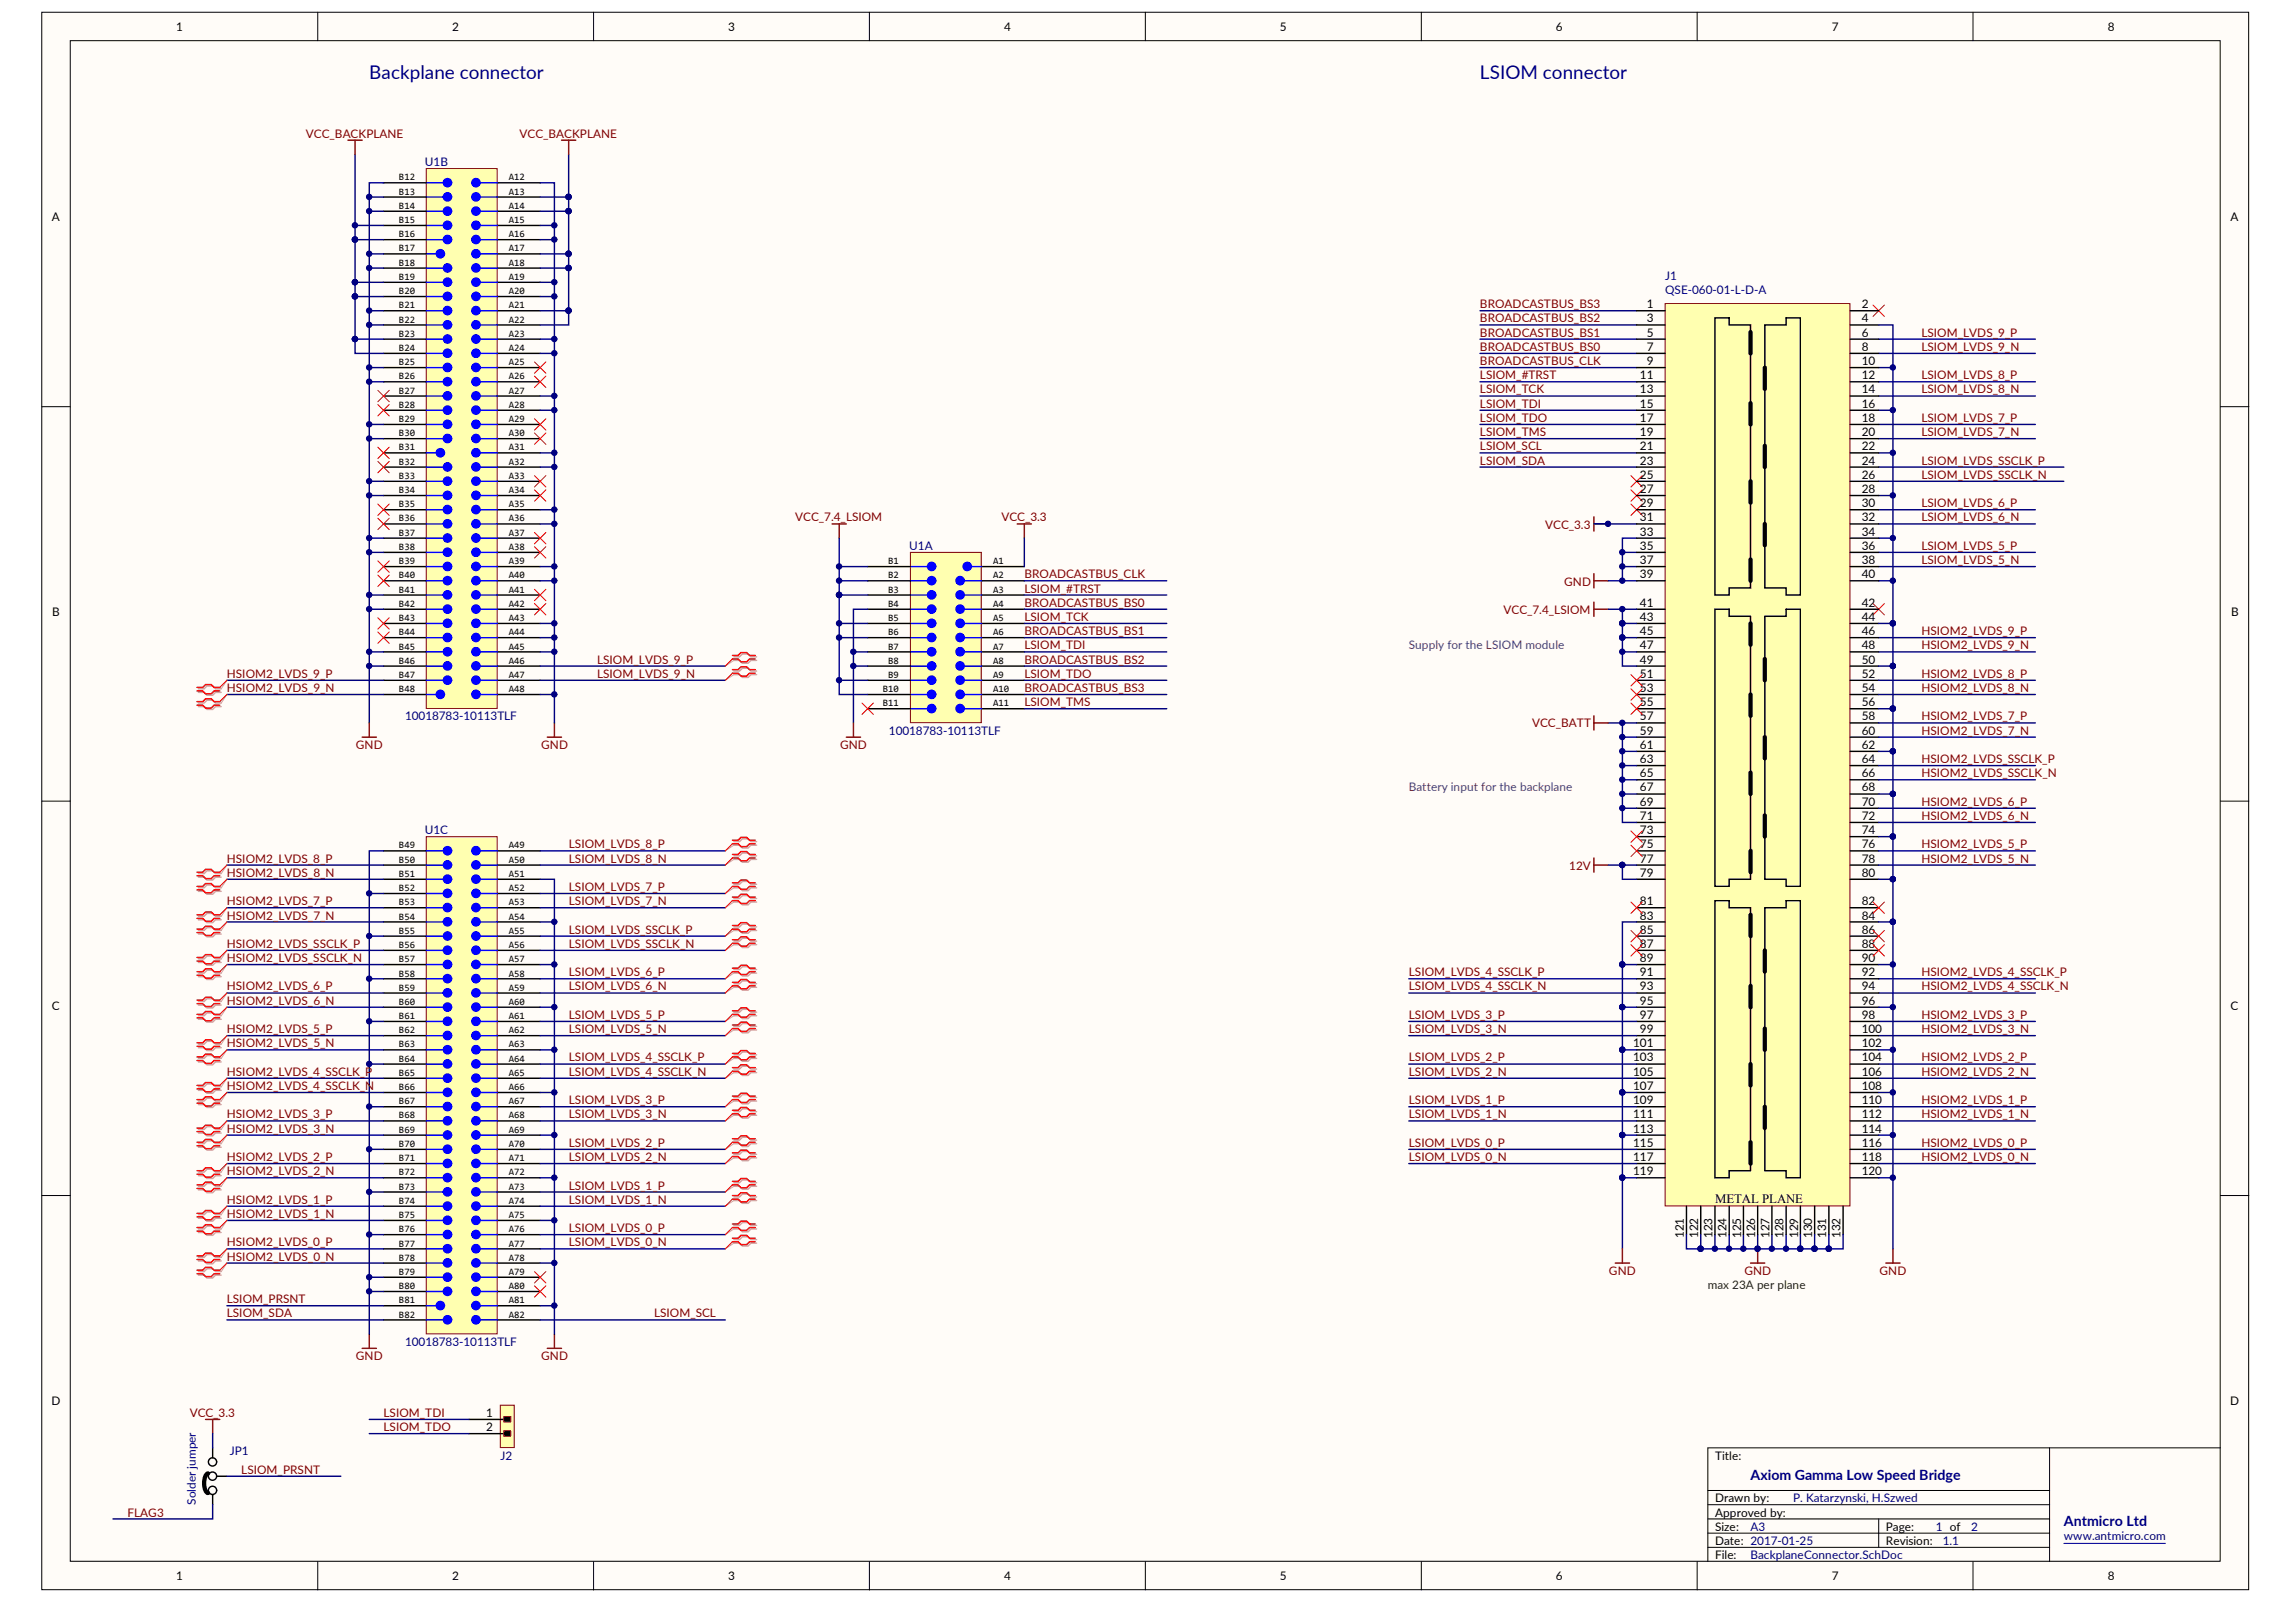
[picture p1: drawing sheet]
<svg xmlns="http://www.w3.org/2000/svg" width="287mm" height="201mm" viewBox="0 0 287 201" stroke-linecap="round" stroke-linejoin="round" font-family="sans-serif">
<defs><g id="words">
<g font-size="2.4" fill="#000080">
<text x="46.2" y="9.9">Backplane connector</text>
<text x="184.9" y="9.9">LSIOM connector</text>
</g>
<g font-size="1.8" fill="#000080">
<text x="218.8" y="184.9">Axiom Gamma Low Speed Bridge</text>
<text x="257.9" y="190.6">Antmicro Ltd</text>
</g>
<text font-size="1.6" x="214.3" y="150.3">METAL PLANE</text>
<g font-size="1.5">
<text x="22" y="3.9">1</text>
<text x="56.5" y="3.9">2</text>
<text x="91" y="3.9">3</text>
<text x="125.5" y="3.9">4</text>
<text x="159.9" y="3.9">5</text>
<text x="194.4" y="3.9">6</text>
<text x="228.9" y="3.9">7</text>
<text x="263.4" y="3.9">8</text>
<text x="6.5" y="27.6">A</text>
<text x="278.8" y="27.6">A</text>
<text x="205.8" y="38.5">1</text>
<text x="205.8" y="40.2">3</text>
<text x="232.7" y="40.2">4</text>
<text x="232.7" y="38.5">2</text>
<text x="204.9" y="47.4">11</text>
<text x="205.8" y="42.1">5</text>
<text x="205.8" y="43.8">7</text>
<text x="205.8" y="45.6">9</text>
<text x="232.7" y="47.4">12</text>
<text x="232.7" y="45.6">10</text>
<text x="232.7" y="43.8">8</text>
<text x="232.7" y="42.1">6</text>
<text x="204.9" y="49.1">13</text>
<text x="204.9" y="50.9">15</text>
<text x="204.9" y="52.7">17</text>
<text x="232.7" y="52.7">18</text>
<text x="232.7" y="50.9">16</text>
<text x="232.7" y="49.1">14</text>
<text x="204.9" y="54.5">19</text>
<text x="204.9" y="56.2">21</text>
<text x="204.9" y="58">23</text>
<text x="204.9" y="59.8">25</text>
<text x="232.7" y="59.8">26</text>
<text x="232.7" y="58">24</text>
<text x="232.7" y="56.2">22</text>
<text x="232.7" y="54.5">20</text>
<text x="204.9" y="61.6">27</text>
<text x="204.9" y="63.4">29</text>
<text x="204.9" y="65.1">31</text>
<text x="232.7" y="65.1">32</text>
<text x="232.7" y="63.4">30</text>
<text x="232.7" y="61.6">28</text>
<text x="204.9" y="66.9">33</text>
<text x="204.9" y="68.7">35</text>
<text x="204.9" y="70.4">37</text>
<text x="232.7" y="70.4">38</text>
<text x="232.7" y="68.7">36</text>
<text x="232.7" y="66.9">34</text>
<text x="6.5" y="76.9">B</text>
<text x="204.9" y="72.2">39</text>
<text x="204.9" y="75.8">41</text>
<text x="204.9" y="77.5">43</text>
<text x="232.7" y="77.5">44</text>
<text x="232.7" y="75.8">42</text>
<text x="232.7" y="72.2">40</text>
<text x="278.8" y="76.9">B</text>
<text x="204.9" y="79.3">45</text>
<text x="204.9" y="81.1">47</text>
<text x="204.9" y="82.9">49</text>
<text x="232.7" y="82.9">50</text>
<text x="232.7" y="81.1">48</text>
<text x="232.7" y="79.3">46</text>
<text x="204.9" y="84.7">51</text>
<text x="204.9" y="86.4">53</text>
<text x="204.9" y="88.2">55</text>
<text x="204.9" y="90">57</text>
<text x="232.7" y="90">58</text>
<text x="232.7" y="88.2">56</text>
<text x="232.7" y="86.4">54</text>
<text x="232.7" y="84.7">52</text>
<text x="204.9" y="91.7">59</text>
<text x="204.9" y="93.5">61</text>
<text x="204.9" y="95.3">63</text>
<text x="232.7" y="95.3">64</text>
<text x="232.7" y="93.5">62</text>
<text x="232.7" y="91.7">60</text>
<text x="204.9" y="97.1">65</text>
<text x="204.9" y="98.9">67</text>
<text x="204.9" y="100.6">69</text>
<text x="232.7" y="100.6">70</text>
<text x="232.7" y="98.9">68</text>
<text x="232.7" y="97.1">66</text>
<text x="204.9" y="102.4">71</text>
<text x="204.9" y="104.2">73</text>
<text x="204.9" y="106">75</text>
<text x="204.9" y="107.7">77</text>
<text x="232.7" y="107.7">78</text>
<text x="232.7" y="106">76</text>
<text x="232.7" y="104.2">74</text>
<text x="232.7" y="102.4">72</text>
<text x="204.9" y="109.5">79</text>
<text x="204.9" y="113">81</text>
<text x="232.7" y="109.5">80</text>
<text x="232.7" y="113">82</text>
<text x="204.9" y="114.8">83</text>
<text x="204.9" y="116.6">85</text>
<text x="204.9" y="118.4">87</text>
<text x="232.7" y="118.4">88</text>
<text x="232.7" y="116.6">86</text>
<text x="232.7" y="114.8">84</text>
<text x="204.9" y="120.2">89</text>
<text x="204.9" y="121.9">91</text>
<text x="204.9" y="123.7">93</text>
<text x="204.9" y="125.5">95</text>
<text x="232.7" y="125.5">96</text>
<text x="232.7" y="123.7">94</text>
<text x="232.7" y="121.9">92</text>
<text x="232.7" y="120.2">90</text>
<text x="6.5" y="126.1">C</text>
<text x="204.1" y="130.8">101</text>
<text x="204.9" y="127.3">97</text>
<text x="204.9" y="129">99</text>
<text x="232.7" y="130.8">102</text>
<text x="232.7" y="129">100</text>
<text x="232.7" y="127.3">98</text>
<text x="278.8" y="126.1">C</text>
<text x="204.1" y="132.6">103</text>
<text x="204.1" y="134.3">105</text>
<text x="204.1" y="136.2">107</text>
<text x="204.1" y="137.9">109</text>
<text x="232.7" y="137.9">110</text>
<text x="232.7" y="136.2">108</text>
<text x="232.7" y="134.3">106</text>
<text x="232.7" y="132.6">104</text>
<text x="204.1" y="139.7">111</text>
<text x="204.1" y="141.5">113</text>
<text x="204.1" y="143.2">115</text>
<text x="232.7" y="143.2">116</text>
<text x="232.7" y="141.5">114</text>
<text x="232.7" y="139.7">112</text>
<text x="204.1" y="145">117</text>
<text x="204.1" y="146.8">119</text>
<text x="232.7" y="146.8">120</text>
<text x="232.7" y="145">118</text>
<text x="210.4" y="154.6" transform="rotate(-90 210.4 154.6)">121</text>
<text x="212.2" y="154.6" transform="rotate(-90 212.2 154.6)">122</text>
<text x="214" y="154.6" transform="rotate(-90 214 154.6)">123</text>
<text x="215.8" y="154.6" transform="rotate(-90 215.8 154.6)">124</text>
<text x="217.6" y="154.6" transform="rotate(-90 217.6 154.6)">125</text>
<text x="219.4" y="154.6" transform="rotate(-90 219.4 154.6)">126</text>
<text x="221.1" y="154.6" transform="rotate(-90 221.1 154.6)">127</text>
<text x="222.9" y="154.6" transform="rotate(-90 222.9 154.6)">128</text>
<text x="224.7" y="154.6" transform="rotate(-90 224.7 154.6)">129</text>
<text x="226.5" y="154.6" transform="rotate(-90 226.5 154.6)">130</text>
<text x="228.2" y="154.6" transform="rotate(-90 228.2 154.6)">131</text>
<text x="230" y="154.6" transform="rotate(-90 230 154.6)">132</text>
<text x="6.4" y="175.4">D</text>
<text x="60.8" y="176.9">1</text>
<text x="60.8" y="178.8">2</text>
<text x="278.7" y="175.4">D</text>
<text x="214.3" y="182.3">Title:</text>
<text x="214.3" y="187.6">Drawn by:</text>
<text x="214.3" y="191.2">Size:</text>
<text x="214.3" y="189.4">Approved by:</text>
<text x="235.7" y="191.2">Page:</text>
<text x="22" y="197.4">1</text>
<text x="56.5" y="197.4">2</text>
<text x="91" y="197.4">3</text>
<text x="125.5" y="197.4">4</text>
<text x="159.9" y="197.4">5</text>
<text x="194.4" y="197.4">6</text>
<text x="214.3" y="194.7">File:</text>
<text x="214.3" y="192.9">Date: 2017-01-25</text>
<text x="228.9" y="197.4">7</text>
<text x="235.7" y="192.9">Revision:</text>
<text x="263.4" y="197.4">8</text>
</g>
<g font-size="1.5" fill="#800000">
<text x="38.2" y="17.2">VCC_BACKPLANE</text>
<text x="64.9" y="17.2">VCC_BACKPLANE</text>
<text x="184.9" y="40.2">BROADCASTBUS_BS2</text>
<text x="184.9" y="38.5">BROADCASTBUS_BS3</text>
<text x="184.9" y="47.4">LSIOM_#TRST</text>
<text x="184.9" y="45.6">BROADCASTBUS_CLK</text>
<text x="184.9" y="43.8">BROADCASTBUS_BS0</text>
<text x="184.9" y="42.1">BROADCASTBUS_BS1</text>
<text x="240.1" y="47.4">LSIOM_LVDS_8_P</text>
<text x="240.1" y="43.8">LSIOM_LVDS_9_N</text>
<text x="240.1" y="42.1">LSIOM_LVDS_9_P</text>
<text x="184.9" y="49.1">LSIOM_TCK</text>
<text x="184.9" y="50.9">LSIOM_TDI</text>
<text x="184.9" y="52.7">LSIOM_TDO</text>
<text x="240.1" y="52.7">LSIOM_LVDS_7_P</text>
<text x="240.1" y="49.1">LSIOM_LVDS_8_N</text>
<text x="184.9" y="54.5">LSIOM_TMS</text>
<text x="184.9" y="56.2">LSIOM_SCL</text>
<text x="184.9" y="58">LSIOM_SDA</text>
<text x="240.1" y="59.8">LSIOM_LVDS_SSCLK_N</text>
<text x="240.1" y="58">LSIOM_LVDS_SSCLK_P</text>
<text x="240.1" y="54.5">LSIOM_LVDS_7_N</text>
<text x="99.4" y="65.1">VCC_7.4_LSIOM</text>
<text x="125.2" y="65.1">VCC_3.3</text>
<text x="240.1" y="65.1">LSIOM_LVDS_6_N</text>
<text x="240.1" y="63.4">LSIOM_LVDS_6_P</text>
<text x="193.1" y="66">VCC_3.3</text>
<text x="240.1" y="68.7">LSIOM_LVDS_5_P</text>
<text x="240.1" y="70.4">LSIOM_LVDS_5_N</text>
<text x="128" y="72.2">BROADCASTBUS_CLK</text>
<text x="128" y="74">LSIOM_#TRST</text>
<text x="128" y="75.8">BROADCASTBUS_BS0</text>
<text x="128" y="77.5">LSIOM_TCK</text>
<text x="187.9" y="76.7">VCC_7.4_LSIOM</text>
<text x="195.5" y="73.1">GND</text>
<text x="74.6" y="82.9">LSIOM_LVDS_9_P</text>
<text x="128" y="79.3">BROADCASTBUS_BS1</text>
<text x="128" y="82.9">BROADCASTBUS_BS2</text>
<text x="128" y="81.1">LSIOM_TDI</text>
<text x="240.1" y="81.1">HSIOM2_LVDS_9_N</text>
<text x="240.1" y="79.3">HSIOM2_LVDS_9_P</text>
<text x="28.3" y="84.7">HSIOM2_LVDS_9_P</text>
<text x="28.3" y="86.4">HSIOM2_LVDS_9_N</text>
<text x="74.6" y="84.7">LSIOM_LVDS_9_N</text>
<text x="128" y="86.4">BROADCASTBUS_BS3</text>
<text x="128" y="84.7">LSIOM_TDO</text>
<text x="128" y="88.2">LSIOM_TMS</text>
<text x="240.1" y="84.7">HSIOM2_LVDS_8_P</text>
<text x="240.1" y="86.4">HSIOM2_LVDS_8_N</text>
<text x="240.1" y="90">HSIOM2_LVDS_7_P</text>
<text x="44.5" y="93.5">GND</text>
<text x="67.6" y="93.5">GND</text>
<text x="105" y="93.5">GND</text>
<text x="191.5" y="90.9">VCC_BATT</text>
<text x="240.1" y="91.7">HSIOM2_LVDS_7_N</text>
<text x="240.1" y="95.3">HSIOM2_LVDS_SSCLK_P</text>
<text x="240.1" y="97.1">HSIOM2_LVDS_SSCLK_N</text>
<text x="240.1" y="100.6">HSIOM2_LVDS_6_P</text>
<text x="28.3" y="107.7">HSIOM2_LVDS_8_P</text>
<text x="71.1" y="106">LSIOM_LVDS_8_P</text>
<text x="71.1" y="107.7">LSIOM_LVDS_8_N</text>
<text x="240.1" y="102.4">HSIOM2_LVDS_6_N</text>
<text x="240.1" y="106">HSIOM2_LVDS_5_P</text>
<text x="240.1" y="107.7">HSIOM2_LVDS_5_N</text>
<text x="28.3" y="109.5">HSIOM2_LVDS_8_N</text>
<text x="28.3" y="113">HSIOM2_LVDS_7_P</text>
<text x="71.1" y="113">LSIOM_LVDS_7_N</text>
<text x="71.1" y="111.3">LSIOM_LVDS_7_P</text>
<text x="196.1" y="108.6">12V</text>
<text x="28.3" y="118.4">HSIOM2_LVDS_SSCLK_P</text>
<text x="28.3" y="114.8">HSIOM2_LVDS_7_N</text>
<text x="71.1" y="118.4">LSIOM_LVDS_SSCLK_N</text>
<text x="71.1" y="116.6">LSIOM_LVDS_SSCLK_P</text>
<text x="28.3" y="125.5">HSIOM2_LVDS_6_N</text>
<text x="28.3" y="123.7">HSIOM2_LVDS_6_P</text>
<text x="28.3" y="120.2">HSIOM2_LVDS_SSCLK_N</text>
<text x="71.1" y="121.9">LSIOM_LVDS_6_P</text>
<text x="71.1" y="123.7">LSIOM_LVDS_6_N</text>
<text x="176.1" y="121.9">LSIOM_LVDS_4_SSCLK_P</text>
<text x="176.1" y="123.7">LSIOM_LVDS_4_SSCLK_N</text>
<text x="240.1" y="123.7">HSIOM2_LVDS_4_SSCLK_N</text>
<text x="240.1" y="121.9">HSIOM2_LVDS_4_SSCLK_P</text>
<text x="28.3" y="129">HSIOM2_LVDS_5_P</text>
<text x="28.3" y="130.8">HSIOM2_LVDS_5_N</text>
<text x="71.1" y="127.3">LSIOM_LVDS_5_P</text>
<text x="71.1" y="129">LSIOM_LVDS_5_N</text>
<text x="176.1" y="127.3">LSIOM_LVDS_3_P</text>
<text x="176.1" y="129">LSIOM_LVDS_3_N</text>
<text x="240.1" y="129">HSIOM2_LVDS_3_N</text>
<text x="240.1" y="127.3">HSIOM2_LVDS_3_P</text>
<text x="28.3" y="136.2">HSIOM2_LVDS_4_SSCLK_N</text>
<text x="28.3" y="134.3">HSIOM2_LVDS_4_SSCLK_P</text>
<text x="71.1" y="132.6">LSIOM_LVDS_4_SSCLK_P</text>
<text x="71.1" y="134.3">LSIOM_LVDS_4_SSCLK_N</text>
<text x="71.1" y="137.9">LSIOM_LVDS_3_P</text>
<text x="176.1" y="132.6">LSIOM_LVDS_2_P</text>
<text x="176.1" y="134.3">LSIOM_LVDS_2_N</text>
<text x="176.1" y="137.9">LSIOM_LVDS_1_P</text>
<text x="240.1" y="137.9">HSIOM2_LVDS_1_P</text>
<text x="240.1" y="134.3">HSIOM2_LVDS_2_N</text>
<text x="240.1" y="132.6">HSIOM2_LVDS_2_P</text>
<text x="28.3" y="141.5">HSIOM2_LVDS_3_N</text>
<text x="28.3" y="139.7">HSIOM2_LVDS_3_P</text>
<text x="71.1" y="139.7">LSIOM_LVDS_3_N</text>
<text x="71.1" y="143.2">LSIOM_LVDS_2_P</text>
<text x="176.1" y="139.7">LSIOM_LVDS_1_N</text>
<text x="176.1" y="143.2">LSIOM_LVDS_0_P</text>
<text x="240.1" y="139.7">HSIOM2_LVDS_1_N</text>
<text x="240.1" y="143.2">HSIOM2_LVDS_0_P</text>
<text x="28.3" y="146.8">HSIOM2_LVDS_2_N</text>
<text x="28.3" y="145">HSIOM2_LVDS_2_P</text>
<text x="71.1" y="145">LSIOM_LVDS_2_N</text>
<text x="71.1" y="148.6">LSIOM_LVDS_1_P</text>
<text x="176.1" y="145">LSIOM_LVDS_0_N</text>
<text x="240.1" y="145">HSIOM2_LVDS_0_N</text>
<text x="28.3" y="152.1">HSIOM2_LVDS_1_N</text>
<text x="28.3" y="150.3">HSIOM2_LVDS_1_P</text>
<text x="28.3" y="155.6">HSIOM2_LVDS_0_P</text>
<text x="71.1" y="153.9">LSIOM_LVDS_0_P</text>
<text x="71.1" y="155.6">LSIOM_LVDS_0_N</text>
<text x="71.1" y="150.3">LSIOM_LVDS_1_N</text>
<text x="28.3" y="157.5">HSIOM2_LVDS_0_N</text>
<text x="201.1" y="159.2">GND</text>
<text x="218" y="159.2">GND</text>
<text x="234.9" y="159.2">GND</text>
<text x="28.3" y="162.8">LSIOM_PRSNT</text>
<text x="28.3" y="164.5">LSIOM_SDA</text>
<text x="81.7" y="164.5">LSIOM_SCL</text>
<text x="44.5" y="169.9">GND</text>
<text x="67.6" y="169.9">GND</text>
<text x="23.7" y="176.9">VCC_3.3</text>
<text x="47.9" y="178.8">LSIOM_TDO</text>
<text x="47.9" y="176.9">LSIOM_TDI</text>
<text x="30.2" y="184.1">LSIOM_PRSNT</text>
<text x="15.9" y="189.4">FLAG3</text>
</g>
<g font-size="1.5" fill="#000080">
<text x="53.1" y="20.8">U1B</text>
<text x="208.1" y="34.9">J1</text>
<text x="208.1" y="36.7">QSE-060-01-L-D-A</text>
<text x="113.6" y="68.7">U1A</text>
<text x="50.6" y="90">10018783-10113TLF</text>
<text x="111.1" y="91.7">10018783-10113TLF</text>
<text x="53.1" y="104.2">U1C</text>
<text x="50.6" y="168.1">10018783-10113TLF</text>
<text x="28.7" y="181.7">JP1</text>
<text x="62.5" y="182.3">J2</text>
<text x="24.5" y="187.9" transform="rotate(-90 24.5 187.9)">Solder jumper</text>
<text x="218.8" y="191.2">A3</text>
<text x="224.1" y="187.6">P. Katarzynski, H.Szwed</text>
<text x="241.9" y="191.2">1 of</text>
<text x="246.3" y="191.2">2</text>
<text x="218.8" y="194.7">BackplaneConnector.SchDoc</text>
<text x="242.8" y="192.9">1.1</text>
<text x="257.9" y="192.4">www.antmicro.com</text>
</g>
<g font-size="1.5" fill="#800080">
<text x="176.1" y="81.1">Supply for the LSIOM module</text>
<text x="176.1" y="98.9">Battery input for the backplane</text>
</g>
<text font-size="1.5" fill="#060" x="213.4" y="161">max 23A per plane</text>
<g font-size="1.2">
<text x="49.9" y="22.5">B12</text>
<text x="63.6" y="22.5">A12</text>
<text x="49.9" y="24.3">B13</text>
<text x="49.9" y="26.1">B14</text>
<text x="49.9" y="27.9">B15</text>
<text x="49.9" y="29.6">B16</text>
<text x="63.6" y="24.3">A13</text>
<text x="63.6" y="26.1">A14</text>
<text x="63.6" y="27.9">A15</text>
<text x="63.6" y="29.6">A16</text>
<text x="49.9" y="31.4">B17</text>
<text x="49.9" y="33.2">B18</text>
<text x="49.9" y="34.9">B19</text>
<text x="63.6" y="31.4">A17</text>
<text x="63.6" y="33.2">A18</text>
<text x="63.6" y="34.9">A19</text>
<text x="49.9" y="36.7">B20</text>
<text x="49.9" y="38.5">B21</text>
<text x="49.9" y="40.3">B22</text>
<text x="63.6" y="36.7">A20</text>
<text x="63.6" y="38.5">A21</text>
<text x="63.6" y="40.3">A22</text>
<text x="49.9" y="42.1">B23</text>
<text x="49.9" y="43.8">B24</text>
<text x="49.9" y="45.6">B25</text>
<text x="49.9" y="47.4">B26</text>
<text x="63.6" y="42.1">A23</text>
<text x="63.6" y="43.8">A24</text>
<text x="63.6" y="45.6">A25</text>
<text x="63.6" y="47.4">A26</text>
<text x="49.9" y="49.2">B27</text>
<text x="49.9" y="50.9">B28</text>
<text x="49.9" y="52.7">B29</text>
<text x="63.6" y="49.2">A27</text>
<text x="63.6" y="50.9">A28</text>
<text x="63.6" y="52.7">A29</text>
<text x="49.9" y="54.5">B30</text>
<text x="49.9" y="56.2">B31</text>
<text x="49.9" y="58">B32</text>
<text x="49.9" y="59.8">B33</text>
<text x="63.6" y="54.5">A30</text>
<text x="63.6" y="56.2">A31</text>
<text x="63.6" y="58">A32</text>
<text x="63.6" y="59.8">A33</text>
<text x="49.9" y="61.6">B34</text>
<text x="49.9" y="63.4">B35</text>
<text x="49.9" y="65.1">B36</text>
<text x="63.6" y="61.6">A34</text>
<text x="63.6" y="63.4">A35</text>
<text x="63.6" y="65.1">A36</text>
<text x="49.9" y="66.9">B37</text>
<text x="49.9" y="68.7">B38</text>
<text x="49.9" y="70.5">B39</text>
<text x="63.6" y="66.9">A37</text>
<text x="63.6" y="68.7">A38</text>
<text x="63.6" y="70.5">A39</text>
<text x="111" y="70.5">B1</text>
<text x="124.1" y="70.5">A1</text>
<text x="49.9" y="72.2">B40</text>
<text x="49.9" y="74">B41</text>
<text x="49.9" y="75.8">B42</text>
<text x="49.9" y="77.5">B43</text>
<text x="63.6" y="72.2">A40</text>
<text x="63.6" y="74">A41</text>
<text x="63.6" y="75.8">A42</text>
<text x="63.6" y="77.5">A43</text>
<text x="111" y="72.2">B2</text>
<text x="111" y="74">B3</text>
<text x="111" y="75.8">B4</text>
<text x="111" y="77.5">B5</text>
<text x="124.1" y="72.2">A2</text>
<text x="124.1" y="74">A3</text>
<text x="124.1" y="75.8">A4</text>
<text x="124.1" y="77.5">A5</text>
<text x="49.9" y="79.3">B44</text>
<text x="49.9" y="81.1">B45</text>
<text x="49.9" y="82.9">B46</text>
<text x="63.6" y="79.3">A44</text>
<text x="63.6" y="81.1">A45</text>
<text x="63.6" y="82.9">A46</text>
<text x="111" y="79.3">B6</text>
<text x="111" y="81.1">B7</text>
<text x="111" y="82.9">B8</text>
<text x="124.1" y="79.3">A6</text>
<text x="124.1" y="81.1">A7</text>
<text x="124.1" y="82.9">A8</text>
<text x="49.9" y="84.7">B47</text>
<text x="49.9" y="86.4">B48</text>
<text x="63.6" y="84.7">A47</text>
<text x="63.6" y="86.4">A48</text>
<text x="110.3" y="86.4">B10</text>
<text x="110.3" y="88.2">B11</text>
<text x="111" y="84.7">B9</text>
<text x="124.1" y="84.7">A9</text>
<text x="124.1" y="86.4">A10</text>
<text x="124.1" y="88.2">A11</text>
<text x="49.9" y="106">B49</text>
<text x="49.9" y="107.7">B50</text>
<text x="63.6" y="106">A49</text>
<text x="63.6" y="107.7">A50</text>
<text x="49.9" y="109.5">B51</text>
<text x="49.9" y="111.3">B52</text>
<text x="49.9" y="113.1">B53</text>
<text x="63.6" y="109.5">A51</text>
<text x="63.6" y="111.3">A52</text>
<text x="63.6" y="113.1">A53</text>
<text x="49.9" y="114.8">B54</text>
<text x="49.9" y="116.6">B55</text>
<text x="49.9" y="118.4">B56</text>
<text x="63.6" y="114.8">A54</text>
<text x="63.6" y="116.6">A55</text>
<text x="63.6" y="118.4">A56</text>
<text x="49.9" y="120.2">B57</text>
<text x="49.9" y="122">B58</text>
<text x="49.9" y="123.7">B59</text>
<text x="49.9" y="125.5">B60</text>
<text x="63.6" y="120.2">A57</text>
<text x="63.6" y="122">A58</text>
<text x="63.6" y="123.7">A59</text>
<text x="63.6" y="125.5">A60</text>
<text x="49.9" y="127.3">B61</text>
<text x="49.9" y="129">B62</text>
<text x="49.9" y="130.8">B63</text>
<text x="63.6" y="127.3">A61</text>
<text x="63.6" y="129">A62</text>
<text x="63.6" y="130.8">A63</text>
<text x="49.9" y="132.6">B64</text>
<text x="49.9" y="134.4">B65</text>
<text x="49.9" y="136.2">B66</text>
<text x="49.9" y="137.9">B67</text>
<text x="63.6" y="132.6">A64</text>
<text x="63.6" y="134.4">A65</text>
<text x="63.6" y="136.2">A66</text>
<text x="63.6" y="137.9">A67</text>
<text x="49.9" y="139.7">B68</text>
<text x="49.9" y="141.5">B69</text>
<text x="49.9" y="143.3">B70</text>
<text x="63.6" y="139.7">A68</text>
<text x="63.6" y="141.5">A69</text>
<text x="63.6" y="143.3">A70</text>
<text x="49.9" y="145">B71</text>
<text x="49.9" y="146.8">B72</text>
<text x="49.9" y="148.6">B73</text>
<text x="63.6" y="145">A71</text>
<text x="63.6" y="146.8">A72</text>
<text x="63.6" y="148.6">A73</text>
<text x="49.9" y="150.3">B74</text>
<text x="49.9" y="152.1">B75</text>
<text x="49.9" y="153.9">B76</text>
<text x="49.9" y="155.7">B77</text>
<text x="63.6" y="150.3">A74</text>
<text x="63.6" y="152.1">A75</text>
<text x="63.6" y="153.9">A76</text>
<text x="63.6" y="155.7">A77</text>
<text x="49.9" y="157.5">B78</text>
<text x="49.9" y="159.2">B79</text>
<text x="49.9" y="161">B80</text>
<text x="63.6" y="157.5">A78</text>
<text x="63.6" y="159.2">A79</text>
<text x="63.6" y="161">A80</text>
<text x="49.9" y="162.8">B81</text>
<text x="49.9" y="164.6">B82</text>
<text x="63.6" y="162.8">A81</text>
<text x="63.6" y="164.6">A82</text>
</g>
</g></defs>
<g fill="#fffcf8" stroke="#000" stroke-width=".12">
<path d="M5.2 1.5h275.8v197h-275.8z"/>
<path d="M8.8 5.1h268.7v189.9h-268.7z"/>
</g>
<g fill="none" stroke="#000" stroke-width=".12">
<path d="M39.7 1.5v3.6M74.2 1.5v3.6M108.6 1.5v3.6M143.1 1.5v3.6M177.6 1.5v3.6M212.1 1.5v3.6M246.6 1.5v3.6M5.2 50.8h3.6M277.5 50.8h3.6M5.2 100.1h3.6M277.5 100.1h3.6M5.2 149.3h3.6"/>
<path d="M277.5 149.3h3.6M39.7 195v3.6M74.2 195v3.6M108.6 195v3.6M143.1 195v3.6M177.6 195v3.6M212.1 195v3.6M213.4 186.2h42.7M213.4 193.3h42.7M213.4 191.5h42.7M213.4 187.9h42.7M213.4 189.7h42.7"/>
<path d="M234.8 189.7v3.6M246.6 195v3.6M256.1 180.8v14.2M277.5 180.8h-64.1v14.2"/>
</g>
<path d="M257.9 192.8h12.7" fill="none" stroke="#000080" stroke-width=".12"/>
<path d="M113.8 69h8.8v21.3h-8.8z" fill="#ffffb0" stroke="#800000" stroke-width=".12"/>
<g fill="none" stroke="#000" stroke-width=".18">
<path d="M108.4 70.8h5.4M108.4 72.5h5.4M108.4 74.3h5.4M108.4 76.1h5.4M108.4 77.9h5.4M108.4 79.6h5.4M122.7 70.8h5.3M122.7 72.5h5.3M122.7 74.3h5.3M122.7 76.1h5.3M122.7 77.9h5.3M122.7 79.6h5.3"/>
<path d="M108.4 81.4h5.4M108.4 83.2h5.4M108.4 85h5.4M108.4 86.7h5.4M108.4 88.5h5.4M122.7 81.4h5.3M122.7 83.2h5.3M122.7 85h5.3M122.7 86.7h5.3M122.7 88.5h5.3"/>
</g>
<g fill="none" stroke="#00f" stroke-width=".18">
<path d="M113.8 70.8h2.6M113.8 72.5h2.6M113.8 74.3h2.6M113.8 76.1h2.6M113.8 77.9h2.6M113.8 79.6h2.6M120 72.5h2.7M120 74.3h2.7M120 76.1h2.7M120 77.9h2.7M120 79.6h2.7M121.4 70.8h1.3"/>
<path d="M113.8 81.4h2.6M113.8 83.2h2.6M113.8 85h2.6M113.8 86.7h2.6M113.8 88.5h2.6M120 81.4h2.7M120 83.2h2.7M120 85h2.7M120 86.7h2.7M120 88.5h2.7"/>
</g>
<g fill="#00f" stroke="#00f" stroke-width=".18">
<circle cx="120.9" cy="70.7" r=".52"/>
<circle cx="116.4" cy="70.7" r=".52"/>
<circle cx="120" cy="72.5" r=".52"/>
<circle cx="116.4" cy="72.5" r=".52"/>
<circle cx="120" cy="74.3" r=".52"/>
<circle cx="116.4" cy="74.3" r=".52"/>
<circle cx="120" cy="76.1" r=".52"/>
<circle cx="116.4" cy="76.1" r=".52"/>
<circle cx="120" cy="77.8" r=".52"/>
<circle cx="116.4" cy="77.8" r=".52"/>
<circle cx="120" cy="79.6" r=".52"/>
<circle cx="116.4" cy="79.6" r=".52"/>
<circle cx="120" cy="81.4" r=".52"/>
<circle cx="116.4" cy="81.4" r=".52"/>
<circle cx="120" cy="83.2" r=".52"/>
<circle cx="116.4" cy="83.2" r=".52"/>
<circle cx="120" cy="84.9" r=".52"/>
<circle cx="116.4" cy="84.9" r=".52"/>
<circle cx="120" cy="86.7" r=".52"/>
<circle cx="116.4" cy="86.7" r=".52"/>
<circle cx="120" cy="88.5" r=".52"/>
<circle cx="116.4" cy="88.5" r=".52"/>
</g>
<path d="M53.3 21.1h8.8v67.4h-8.8z" fill="#ffffb0" stroke="#800000" stroke-width=".12"/>
<g fill="#00f" stroke="#00f" stroke-width=".18">
<circle cx="59.5" cy="22.8" r=".52"/>
<circle cx="55.9" cy="22.8" r=".52"/>
<circle cx="59.5" cy="24.6" r=".52"/>
<circle cx="55.9" cy="24.6" r=".52"/>
<circle cx="59.5" cy="26.4" r=".52"/>
<circle cx="55.9" cy="26.4" r=".52"/>
<circle cx="59.5" cy="28.1" r=".52"/>
<circle cx="55.9" cy="28.1" r=".52"/>
<circle cx="59.5" cy="29.9" r=".52"/>
<circle cx="55.9" cy="29.9" r=".52"/>
<circle cx="59.5" cy="31.7" r=".52"/>
<circle cx="55" cy="31.7" r=".52"/>
<circle cx="59.5" cy="33.5" r=".52"/>
<circle cx="55.9" cy="33.5" r=".52"/>
<circle cx="59.5" cy="35.2" r=".52"/>
<circle cx="55.9" cy="35.2" r=".52"/>
<circle cx="59.5" cy="37" r=".52"/>
<circle cx="55.9" cy="37" r=".52"/>
<circle cx="59.5" cy="38.8" r=".52"/>
<circle cx="55.9" cy="38.8" r=".52"/>
<circle cx="59.5" cy="40.6" r=".52"/>
<circle cx="55.9" cy="40.6" r=".52"/>
<circle cx="59.5" cy="42.3" r=".52"/>
<circle cx="55.9" cy="42.3" r=".52"/>
<circle cx="59.5" cy="44.1" r=".52"/>
<circle cx="55.9" cy="44.1" r=".52"/>
<circle cx="59.5" cy="45.9" r=".52"/>
<circle cx="55.9" cy="45.9" r=".52"/>
<circle cx="59.5" cy="47.7" r=".52"/>
<circle cx="55.9" cy="47.7" r=".52"/>
<circle cx="59.5" cy="49.4" r=".52"/>
<circle cx="55.9" cy="49.4" r=".52"/>
<circle cx="59.5" cy="51.2" r=".52"/>
<circle cx="55.9" cy="51.2" r=".52"/>
<circle cx="59.5" cy="53" r=".52"/>
<circle cx="55.9" cy="53" r=".52"/>
<circle cx="59.5" cy="54.8" r=".52"/>
<circle cx="55.9" cy="54.8" r=".52"/>
<circle cx="59.5" cy="56.5" r=".52"/>
<circle cx="59.5" cy="58.3" r=".52"/>
<circle cx="55.9" cy="58.3" r=".52"/>
<circle cx="59.5" cy="60.1" r=".52"/>
<circle cx="55.9" cy="60.1" r=".52"/>
<circle cx="59.5" cy="61.9" r=".52"/>
<circle cx="55.9" cy="61.9" r=".52"/>
<circle cx="59.5" cy="63.6" r=".52"/>
<circle cx="55.9" cy="63.6" r=".52"/>
<circle cx="59.5" cy="65.4" r=".52"/>
<circle cx="55.9" cy="65.4" r=".52"/>
<circle cx="59.5" cy="67.2" r=".52"/>
<circle cx="55.9" cy="67.2" r=".52"/>
<circle cx="59.5" cy="69" r=".52"/>
<circle cx="55.9" cy="69" r=".52"/>
<circle cx="59.5" cy="70.7" r=".52"/>
<circle cx="55.9" cy="70.7" r=".52"/>
<circle cx="59.5" cy="72.5" r=".52"/>
<circle cx="55.9" cy="72.5" r=".52"/>
<circle cx="59.5" cy="74.3" r=".52"/>
<circle cx="55.9" cy="74.3" r=".52"/>
<circle cx="59.5" cy="76.1" r=".52"/>
<circle cx="55.9" cy="76.1" r=".52"/>
<circle cx="59.5" cy="77.8" r=".52"/>
<circle cx="55.9" cy="77.8" r=".52"/>
<circle cx="59.5" cy="79.6" r=".52"/>
<circle cx="55.9" cy="79.6" r=".52"/>
<circle cx="59.5" cy="81.4" r=".52"/>
<circle cx="55.9" cy="81.4" r=".52"/>
<circle cx="59.5" cy="83.2" r=".52"/>
<circle cx="55.9" cy="83.2" r=".52"/>
<circle cx="59.5" cy="84.9" r=".52"/>
<circle cx="55.9" cy="84.9" r=".52"/>
<circle cx="59.5" cy="86.7" r=".52"/>
<circle cx="55" cy="56.5" r=".52"/>
<circle cx="55" cy="86.7" r=".52"/>
</g>
<g fill="none" stroke="#00f" stroke-width=".18">
<path d="M53.3 22.8h2.6M53.3 24.6h2.6M53.3 26.4h2.6M53.3 28.2h2.6M53.3 29.9h2.6M53.3 31.7h1.2M53.3 33.5h2.6M53.3 35.3h2.6M53.3 37h2.6M53.3 38.8h2.6M59.5 22.8h2.7M59.5 24.6h2.7"/>
<path d="M59.5 26.4h2.7M59.5 28.2h2.7M59.5 29.9h2.7M59.5 31.7h2.7M59.5 33.5h2.7M59.5 35.3h2.7M59.5 37h2.7M59.5 38.8h2.7M53.3 56.6h1.2M53.3 40.6h2.6M53.3 42.4h2.6M53.3 44.1h2.6"/>
<path d="M53.3 45.9h2.6M53.3 47.7h2.6M53.3 49.5h2.6M53.3 51.2h2.6M53.3 53h2.6M53.3 54.8h2.6M53.3 58.3h2.6M59.5 56.6h2.7M59.5 40.6h2.7M59.5 42.4h2.7M59.5 44.1h2.7M59.5 45.9h2.7"/>
<path d="M59.5 47.7h2.7M59.5 49.5h2.7M59.5 51.2h2.7M59.5 53h2.7M59.5 54.8h2.7M59.5 58.3h2.7M53.3 60.1h2.6M53.3 61.9h2.6M53.3 63.7h2.6M53.3 65.4h2.6M53.3 67.2h2.6M53.3 69h2.6"/>
<path d="M53.3 70.8h2.6M53.3 72.5h2.6M53.3 74.3h2.6M53.3 76.1h2.6M53.3 77.9h2.6M53.3 79.6h2.6M59.5 60.1h2.7M59.5 61.9h2.7M59.5 63.7h2.7M59.5 65.4h2.7M59.5 67.2h2.7M59.5 69h2.7"/>
<path d="M59.5 70.8h2.7M59.5 72.5h2.7M59.5 74.3h2.7M59.5 76.1h2.7M59.5 77.9h2.7M59.5 79.6h2.7M53.3 86.7h1.2M53.3 81.4h2.6M53.3 83.2h2.6M53.3 85h2.6M59.5 86.7h2.7M59.5 81.4h2.7"/>
<path d="M59.5 83.2h2.7M59.5 85h2.7"/>
</g>
<g fill="none" stroke="#000" stroke-width=".18">
<path d="M47.9 22.8h5.4M47.9 24.6h5.4M47.9 26.4h5.4M47.9 28.2h5.4M47.9 29.9h5.4M47.9 31.7h5.4M47.9 33.5h5.4M47.9 35.3h5.4M47.9 37h5.4M47.9 38.8h5.4M62.2 22.8h5.3M62.2 24.6h5.3"/>
<path d="M62.2 26.4h5.3M62.2 28.2h5.3M62.2 29.9h5.3M62.2 31.7h5.3M62.2 33.5h5.3M62.2 35.3h5.3M62.2 37h5.3M62.2 38.8h5.3M47.9 40.6h5.4M47.9 42.4h5.4M47.9 44.1h5.4M47.9 45.9h5.4"/>
<path d="M47.9 47.7h5.4M47.9 49.5h5.4M47.9 51.2h5.4M47.9 53h5.4M47.9 54.8h5.4M47.9 56.6h5.4M47.9 58.3h5.4M62.2 40.6h5.3M62.2 42.4h5.3M62.2 44.1h5.3M62.2 45.9h5.3M62.2 47.7h5.3"/>
<path d="M62.2 49.5h5.3M62.2 51.2h5.3M62.2 53h5.3M62.2 54.8h5.3M62.2 56.6h5.3M62.2 58.3h5.3M47.9 60.1h5.4M47.9 61.9h5.4M47.9 63.7h5.4M47.9 65.4h5.4M47.9 67.2h5.4M47.9 69h5.4"/>
<path d="M47.9 70.8h5.4M47.9 72.5h5.4M47.9 74.3h5.4M47.9 76.1h5.4M47.9 77.9h5.4M47.9 79.6h5.4M62.2 60.1h5.3M62.2 61.9h5.3M62.2 63.7h5.3M62.2 65.4h5.3M62.2 67.2h5.3M62.2 69h5.3"/>
<path d="M62.2 70.8h5.3M62.2 72.5h5.3M62.2 74.3h5.3M62.2 76.1h5.3M62.2 77.9h5.3M62.2 79.6h5.3M47.9 81.4h5.4M47.9 83.2h5.4M47.9 85h5.4M47.9 86.7h5.4M62.2 81.4h5.3M62.2 83.2h5.3"/>
<path d="M62.2 85h5.3M62.2 86.7h5.3"/>
</g>
<path d="M53.3 104.5h8.8v62.1h-8.8z" fill="#ffffb0" stroke="#800000" stroke-width=".12"/>
<g fill="#00f" stroke="#00f" stroke-width=".18">
<circle cx="59.5" cy="106.3" r=".52"/>
<circle cx="55.9" cy="106.3" r=".52"/>
<circle cx="55.9" cy="108" r=".52"/>
<circle cx="55.9" cy="109.8" r=".52"/>
<circle cx="55.9" cy="111.6" r=".52"/>
<circle cx="55.9" cy="113.4" r=".52"/>
<circle cx="55.9" cy="115.1" r=".52"/>
<circle cx="55.9" cy="116.9" r=".52"/>
<circle cx="55.9" cy="118.7" r=".52"/>
<circle cx="55.9" cy="120.5" r=".52"/>
<circle cx="55.9" cy="122.2" r=".52"/>
<circle cx="55.9" cy="124" r=".52"/>
<circle cx="55.9" cy="125.8" r=".52"/>
<circle cx="55.9" cy="127.6" r=".52"/>
<circle cx="55.9" cy="129.3" r=".52"/>
<circle cx="55.9" cy="131.1" r=".52"/>
<circle cx="55.9" cy="132.9" r=".52"/>
<circle cx="55.9" cy="134.7" r=".52"/>
<circle cx="55.9" cy="136.4" r=".52"/>
<circle cx="55.9" cy="138.2" r=".52"/>
<circle cx="55.9" cy="140" r=".52"/>
<circle cx="55.9" cy="141.8" r=".52"/>
<circle cx="55.9" cy="143.5" r=".52"/>
<circle cx="55.9" cy="145.3" r=".52"/>
<circle cx="55.9" cy="147.1" r=".52"/>
<circle cx="55.9" cy="148.9" r=".52"/>
<circle cx="55.9" cy="150.6" r=".52"/>
<circle cx="55.9" cy="152.4" r=".52"/>
<circle cx="55.9" cy="154.2" r=".52"/>
<circle cx="55.9" cy="156" r=".52"/>
<circle cx="55.9" cy="157.7" r=".52"/>
<circle cx="55.9" cy="159.5" r=".52"/>
<circle cx="55.9" cy="161.3" r=".52"/>
<circle cx="55.9" cy="164.8" r=".52"/>
<circle cx="55" cy="163.1" r=".52"/>
<circle cx="59.5" cy="108" r=".52"/>
<circle cx="59.5" cy="109.8" r=".52"/>
<circle cx="59.5" cy="111.6" r=".52"/>
<circle cx="59.5" cy="113.4" r=".52"/>
<circle cx="59.5" cy="115.1" r=".52"/>
<circle cx="59.5" cy="116.9" r=".52"/>
<circle cx="59.5" cy="118.7" r=".52"/>
<circle cx="59.5" cy="120.5" r=".52"/>
<circle cx="59.5" cy="122.2" r=".52"/>
<circle cx="59.5" cy="124" r=".52"/>
<circle cx="59.5" cy="125.8" r=".52"/>
<circle cx="59.5" cy="127.6" r=".52"/>
<circle cx="59.5" cy="129.3" r=".52"/>
<circle cx="59.5" cy="131.1" r=".52"/>
<circle cx="59.5" cy="132.9" r=".52"/>
<circle cx="59.5" cy="134.7" r=".52"/>
<circle cx="59.5" cy="136.4" r=".52"/>
<circle cx="59.5" cy="138.2" r=".52"/>
<circle cx="59.5" cy="140" r=".52"/>
<circle cx="59.5" cy="141.8" r=".52"/>
<circle cx="59.5" cy="143.5" r=".52"/>
<circle cx="59.5" cy="145.3" r=".52"/>
<circle cx="59.5" cy="147.1" r=".52"/>
<circle cx="59.5" cy="148.9" r=".52"/>
<circle cx="59.5" cy="150.6" r=".52"/>
<circle cx="59.5" cy="152.4" r=".52"/>
<circle cx="59.5" cy="154.2" r=".52"/>
<circle cx="59.5" cy="156" r=".52"/>
<circle cx="59.5" cy="157.7" r=".52"/>
<circle cx="59.5" cy="159.5" r=".52"/>
<circle cx="59.5" cy="161.3" r=".52"/>
<circle cx="59.5" cy="163.1" r=".52"/>
<circle cx="59.5" cy="164.8" r=".52"/>
</g>
<g fill="none" stroke="#000" stroke-width=".18">
<path d="M47.9 106.3h5.4M47.9 108h5.4M47.9 109.8h5.4M47.9 111.6h5.4M47.9 113.4h5.4M47.9 115.1h5.4M47.9 116.9h5.4M47.9 118.7h5.4M62.2 106.3h5.3M62.2 108h5.3M62.2 109.8h5.3M62.2 111.6h5.3"/>
<path d="M62.2 113.4h5.3M62.2 115.1h5.3M62.2 116.9h5.3M62.2 118.7h5.3M47.9 120.5h5.4M47.9 122.2h5.4M47.9 124h5.4M47.9 125.8h5.4M47.9 127.6h5.4M47.9 129.3h5.4M47.9 131.1h5.4M47.9 132.9h5.4"/>
<path d="M47.9 134.7h5.4M47.9 136.4h5.4M47.9 138.2h5.4M62.2 120.5h5.3M62.2 122.2h5.3M62.2 124h5.3M62.2 125.8h5.3M62.2 127.6h5.3M62.2 129.3h5.3M62.2 131.1h5.3M62.2 132.9h5.3M62.2 134.7h5.3"/>
<path d="M62.2 136.4h5.3M62.2 138.2h5.3M47.9 140h5.4M47.9 141.8h5.4M47.9 143.6h5.4M47.9 145.3h5.4M47.9 147.1h5.4M47.9 148.9h5.4M47.9 150.7h5.4M47.9 152.4h5.4M47.9 154.2h5.4M47.9 156h5.4"/>
<path d="M47.9 157.8h5.4M47.9 159.5h5.4M62.2 140h5.3M62.2 141.8h5.3M62.2 143.6h5.3M62.2 145.3h5.3M62.2 147.1h5.3M62.2 148.9h5.3M62.2 150.7h5.3M62.2 152.4h5.3M62.2 154.2h5.3M62.2 156h5.3"/>
<path d="M62.2 157.8h5.3M62.2 159.5h5.3M47.9 161.3h5.4M47.9 163.1h5.4M47.9 164.9h5.4M62.2 161.3h5.3M62.2 163.1h5.3M62.2 164.9h5.3"/>
</g>
<g fill="none" stroke="#00f" stroke-width=".18">
<path d="M53.3 106.3h2.6M53.3 108h2.6M53.3 109.8h2.6M53.3 111.6h2.6M53.3 113.4h2.6M53.3 115.1h2.6M53.3 116.9h2.6M53.3 118.7h2.6M59.5 106.3h2.7M59.5 108h2.7M59.5 109.8h2.7M59.5 111.6h2.7"/>
<path d="M59.5 113.4h2.7M59.5 115.1h2.7M59.5 116.9h2.7M59.5 118.7h2.7M53.3 120.5h2.6M53.3 122.2h2.6M53.3 124h2.6M53.3 125.8h2.6M53.3 127.6h2.6M53.3 129.3h2.6M53.3 131.1h2.6M53.3 132.9h2.6"/>
<path d="M53.3 134.7h2.6M53.3 136.4h2.6M53.3 138.2h2.6M59.5 120.5h2.7M59.5 122.2h2.7M59.5 124h2.7M59.5 125.8h2.7M59.5 127.6h2.7M59.5 129.3h2.7M59.5 131.1h2.7M59.5 132.9h2.7M59.5 134.7h2.7"/>
<path d="M59.5 136.4h2.7M59.5 138.2h2.7M53.3 140h2.6M53.3 141.8h2.6M53.3 143.6h2.6M53.3 145.3h2.6M53.3 147.1h2.6M53.3 148.9h2.6M53.3 150.7h2.6M53.3 152.4h2.6M53.3 154.2h2.6M53.3 156h2.6"/>
<path d="M53.3 157.8h2.6M53.3 159.5h2.6M59.5 140h2.7M59.5 141.8h2.7M59.5 143.6h2.7M59.5 145.3h2.7M59.5 147.1h2.7M59.5 148.9h2.7M59.5 150.7h2.7M59.5 152.4h2.7M59.5 154.2h2.7M59.5 156h2.7"/>
<path d="M59.5 157.8h2.7M59.5 159.5h2.7M53.3 161.3h2.6M53.3 164.9h2.6M53.3 163.1h1.2M59.5 161.3h2.7M59.5 164.9h2.7M59.5 163.1h2.7"/>
</g>
<g fill="none" stroke="#000080" stroke-width=".18">
<path d="M44.4 19.3v23.1M71.1 19.3v19.5M44.4 28.2h3.5M44.4 29.9h3.5M44.4 35.3h3.5M44.4 37h3.5M46.2 24.6h1.7M46.2 31.7h1.7M46.2 26.4h1.7M46.2 33.5h1.7M46.2 38.8h1.7M47.9 22.8h-1.7v67.5"/>
<path d="M67.5 22.8h1.8v67.5M67.5 24.6h3.6M67.5 31.7h3.6M67.5 26.4h3.6M67.5 28.2h1.8M67.5 33.5h3.6M67.5 38.8h3.6M67.5 29.9h1.8M67.5 35.3h1.8M67.5 37h1.8M71.1 38.8v1.8h-3.6M185 38.8h19.5"/>
<path d="M44.4 42.4v1.7h3.5M44.4 42.4h3.5M46.2 54.8h1.7M46.2 53h1.7M46.2 47.7h1.7M46.2 45.9h1.7M46.2 40.6h1.7M67.5 42.4h1.8M67.5 44.1h1.8M67.5 49.5h1.8M67.5 51.2h1.8M67.5 56.6h1.8"/>
<path d="M67.5 58.3h1.8M185 54.8h19.5M185 53h19.5M185 47.7h19.5M185 45.9h19.5M185 40.6h19.5M185 42.4h19.5M185 44.1h19.5M185 49.5h19.5M185 51.2h19.5M185 56.6h19.5M185 58.3h19.5"/>
<path d="M234.8 54.8h19.6M234.8 53h19.6M234.8 47.7h19.6M234.8 45.9h1.8M234.8 42.4h19.6M234.8 44.1h19.6M234.8 49.5h19.6M234.8 51.2h1.8M234.8 56.6h1.8M234.8 58.3h23.1M46.2 74.3h1.7M46.2 76.1h1.7"/>
<path d="M46.2 67.2h1.7M46.2 69h1.7M46.2 60.1h1.7M46.2 61.9h1.7M67.5 77.9h1.8M67.5 79.6h1.8M67.5 72.5h1.8M67.5 63.7h1.8M67.5 65.4h1.8M67.5 70.8h1.8M104.9 77.9h3.5M104.9 79.6h3.5"/>
<path d="M104.9 72.5h3.5M104.9 70.8h3.5M104.9 67.2v7.1M108.4 76.1h-1.7v14.2M128 77.9h17.8M128 79.6h17.8M128 72.5h17.8M128 74.3h17.8M128 76.1h17.8M128 67.2v3.6M199.2 65.4h5.3M201 72.5h3.5"/>
<path d="M202.8 69h1.7M202.8 70.8h1.7M204.5 67.2h-1.7v5.3M234.8 79.6h19.6M234.8 72.5h1.8M234.8 67.2h1.8M234.8 69h19.6M234.8 60.1h23.1M234.8 61.9h1.8M234.8 63.7h19.6M234.8 65.4h19.6M234.8 70.8h19.6"/>
<path d="M236.6 77.9v5.3M46.2 83.2h1.7M46.2 81.4h1.7M67.5 83.2h23.1M67.5 86.7h1.8M67.5 85h23.1M67.5 81.4h1.8M104.9 85h3.5M106.7 83.2h1.7M106.7 81.4h1.7M128 83.2h17.8M128 88.5h17.8"/>
<path d="M128 86.7h17.8M128 85h17.8M234.8 81.4h19.6M46.2 111.6h1.7M46.2 116.9h1.7M47.9 106.3h-1.7v60.3M67.5 109.8h1.8v56.8M67.5 106.3h23.1M67.5 108h23.1M67.5 111.6h23.1M67.5 113.4h23.1M67.5 116.9h23.1"/>
<path d="M67.5 118.7h23.1M67.5 115.1h1.8M28.4 136.4h19.5M28.4 134.7h19.5M46.2 122.2h1.7M46.2 127.6h1.7M46.2 138.2h1.7M46.2 132.9h1.7M67.5 122.2h23.1M67.5 124h23.1M67.5 127.6h23.1M67.5 129.3h23.1"/>
<path d="M67.5 120.5h1.8M67.5 125.8h1.8M67.5 131.1h1.8M67.5 136.4h1.8M234.8 122.2h19.6M234.8 124h19.6M234.8 127.6h19.6M234.8 129.3h19.6M234.8 138.2h19.6M234.8 132.9h19.6M234.8 134.7h19.6M28.4 141.8h19.5"/>
<path d="M28.4 147.1h19.5M28.4 152.4h19.5M28.4 140h19.5M28.4 150.7h19.5M28.4 145.3h19.5M46.2 154.2h1.7M46.2 159.5h1.7M46.2 148.9h1.7M46.2 143.6h1.7M67.5 154.2h23.1M67.5 156h23.1M67.5 141.8h1.8"/>
<path d="M67.5 147.1h1.8M67.5 152.4h1.8M67.5 157.8h1.8M214.3 154.2v1.8M216.1 154.2v1.8M217.9 154.2v1.8M219.7 154.2v1.8M221.4 154.2v1.8M223.2 154.2v1.8M234.8 140h19.6M28.4 164.9h19.5M46.2 161.3h1.7"/>
<path d="M67.5 163.1h1.8"/>
</g>
<g fill="none" stroke="#f00" stroke-width=".12">
<path d="M234.1 38.1l1.4 1.4M235.5 38.1l-1.4 1.4M47.2 48.8l1.4 1.4M47.2 50.5l1.4 1.4M47.2 55.9l1.4 1.4M47.2 57.6l1.4 1.4M48.6 48.8l-1.4 1.4M48.6 50.5l-1.4 1.4M48.6 55.9l-1.4 1.4M48.6 57.6l-1.4 1.4M66.8 52.3l1.4 1.4M66.8 54.1l1.4 1.4"/>
<path d="M66.8 59.4l1.4 1.4M66.8 45.2l1.4 1.4M66.8 47l1.4 1.4M68.2 52.3l-1.4 1.4M68.2 54.1l-1.4 1.4M68.2 59.4l-1.4 1.4M68.2 45.2l-1.4 1.4M68.2 47l-1.4 1.4M203.8 59.4l1.4 1.4M205.2 59.4l-1.4 1.4M47.2 63l1.4 1.4M47.2 64.7l1.4 1.4"/>
<path d="M47.2 70.1l1.4 1.4M47.2 71.8l1.4 1.5M47.2 77.2l1.4 1.4M47.2 78.9l1.4 1.5M48.6 63l-1.4 1.4M48.6 64.7l-1.4 1.4M48.6 70.1l-1.4 1.4M48.6 71.8l-1.4 1.5M48.6 77.2l-1.4 1.4M48.6 78.9l-1.4 1.5M66.8 68.3l1.4 1.4M66.8 75.4l1.4 1.4"/>
<path d="M66.8 61.2l1.4 1.4M66.8 66.5l1.4 1.4M66.8 73.6l1.4 1.4M68.2 61.2l-1.4 1.4M68.2 66.5l-1.4 1.4M68.2 68.3l-1.4 1.4M68.2 73.6l-1.4 1.4M68.2 75.4l-1.4 1.4M203.8 63l1.4 1.4M203.8 61.2l1.4 1.4M205.2 63l-1.4 1.4M205.2 61.2l-1.4 1.4"/>
<path d="M234.1 75.4l1.4 1.4M235.5 75.4l-1.4 1.4M91.5 82.3l-.9 .9M91.5 84.1l-.9 .9M91.5 105.4l-.9 .9M91.5 107.2l-.9 .8M91.5 110.7l-.9 .9M91.5 112.5l-.9 .9M91.5 116l-.9 .9M91.5 117.8l-.9 .9M91.5 121.4l-.9 .8M91.5 123.1l-.9 .9"/>
<path d="M91.5 126.7l-.9 .9M91.5 128.5l-.9 .8M66.8 158.8l1.4 1.4M68.2 158.8l-1.4 1.4M91.5 153.3l-.9 .9M91.5 155.1l-.9 .9M66.8 160.6l1.4 1.4M68.2 160.6l-1.4 1.4"/>
</g>
<g fill="#000080" stroke="#000080" stroke-width=".12">
<circle cx="69.3" cy="115.1" r=".34"/>
<circle cx="69.3" cy="120.5" r=".34"/>
<circle cx="69.3" cy="125.8" r=".34"/>
<circle cx="69.3" cy="131.1" r=".34"/>
<circle cx="69.3" cy="136.4" r=".34"/>
<circle cx="69.3" cy="141.8" r=".34"/>
<circle cx="69.3" cy="147.1" r=".34"/>
<circle cx="69.3" cy="152.4" r=".34"/>
<circle cx="69.3" cy="157.7" r=".34"/>
<circle cx="71" cy="24.6" r=".34"/>
<circle cx="71" cy="31.7" r=".34"/>
<circle cx="46.1" cy="81.4" r=".34"/>
<circle cx="46.1" cy="83.2" r=".34"/>
<circle cx="46.1" cy="74.3" r=".34"/>
<circle cx="46.1" cy="76.1" r=".34"/>
<circle cx="46.1" cy="67.2" r=".34"/>
<circle cx="46.1" cy="69" r=".34"/>
<circle cx="46.1" cy="60.1" r=".34"/>
<circle cx="46.1" cy="61.9" r=".34"/>
<circle cx="46.1" cy="54.8" r=".34"/>
<circle cx="46.1" cy="53" r=".34"/>
<circle cx="46.1" cy="47.7" r=".34"/>
<circle cx="46.1" cy="45.9" r=".34"/>
<circle cx="46.1" cy="24.6" r=".34"/>
<circle cx="46.1" cy="26.4" r=".34"/>
<circle cx="44.4" cy="28.1" r=".34"/>
<circle cx="44.4" cy="42.3" r=".34"/>
<circle cx="46.1" cy="31.7" r=".34"/>
<circle cx="46.1" cy="33.5" r=".34"/>
<circle cx="46.1" cy="38.8" r=".34"/>
<circle cx="46.1" cy="40.6" r=".34"/>
<circle cx="44.4" cy="29.9" r=".34"/>
<circle cx="44.4" cy="35.2" r=".34"/>
<circle cx="44.4" cy="37" r=".34"/>
<circle cx="71" cy="38.8" r=".34"/>
<circle cx="71" cy="33.5" r=".34"/>
<circle cx="71" cy="26.4" r=".34"/>
<circle cx="69.3" cy="28.1" r=".34"/>
<circle cx="69.3" cy="29.9" r=".34"/>
<circle cx="69.3" cy="35.2" r=".34"/>
<circle cx="69.3" cy="37" r=".34"/>
<circle cx="69.3" cy="42.3" r=".34"/>
<circle cx="69.3" cy="44.1" r=".34"/>
<circle cx="69.3" cy="49.4" r=".34"/>
<circle cx="69.3" cy="51.2" r=".34"/>
<circle cx="69.3" cy="56.5" r=".34"/>
<circle cx="69.3" cy="58.3" r=".34"/>
<circle cx="69.3" cy="63.6" r=".34"/>
<circle cx="69.3" cy="65.4" r=".34"/>
<circle cx="69.3" cy="70.7" r=".34"/>
<circle cx="69.3" cy="72.5" r=".34"/>
<circle cx="69.3" cy="86.7" r=".34"/>
<circle cx="69.3" cy="81.4" r=".34"/>
<circle cx="69.3" cy="79.6" r=".34"/>
<circle cx="69.3" cy="77.8" r=".34"/>
<circle cx="69.3" cy="163.1" r=".34"/>
<circle cx="46.1" cy="161.3" r=".34"/>
<circle cx="46.1" cy="159.5" r=".34"/>
<circle cx="46.1" cy="154.2" r=".34"/>
<circle cx="46.1" cy="148.9" r=".34"/>
<circle cx="46.1" cy="143.5" r=".34"/>
<circle cx="46.1" cy="138.2" r=".34"/>
<circle cx="46.1" cy="132.9" r=".34"/>
<circle cx="46.1" cy="127.6" r=".34"/>
<circle cx="46.1" cy="122.2" r=".34"/>
<circle cx="46.1" cy="116.9" r=".34"/>
<circle cx="46.1" cy="111.6" r=".34"/>
<circle cx="104.9" cy="70.7" r=".34"/>
<circle cx="104.9" cy="72.5" r=".34"/>
<circle cx="104.9" cy="84.9" r=".34"/>
<circle cx="104.9" cy="79.6" r=".34"/>
<circle cx="104.9" cy="77.8" r=".34"/>
<circle cx="106.6" cy="81.4" r=".34"/>
<circle cx="106.6" cy="83.2" r=".34"/>
<circle cx="104.9" cy="74.3" r=".34"/>
<circle cx="219.6" cy="156" r=".34"/>
<circle cx="236.5" cy="72.5" r=".34"/>
<circle cx="236.5" cy="67.2" r=".34"/>
<circle cx="236.5" cy="61.9" r=".34"/>
<circle cx="236.5" cy="56.5" r=".34"/>
<circle cx="236.5" cy="51.2" r=".34"/>
<circle cx="236.5" cy="45.9" r=".34"/>
<circle cx="236.5" cy="77.8" r=".34"/>
<circle cx="236.5" cy="83.2" r=".34"/>
<circle cx="202.7" cy="72.5" r=".34"/>
<circle cx="202.7" cy="70.7" r=".34"/>
<circle cx="202.7" cy="69" r=".34"/>
<circle cx="201" cy="65.4" r=".34"/>
<circle cx="214.3" cy="156" r=".34"/>
<circle cx="216.1" cy="156" r=".34"/>
<circle cx="217.9" cy="156" r=".34"/>
<circle cx="221.4" cy="156" r=".34"/>
<circle cx="223.2" cy="156" r=".34"/>
</g>
<g fill="none" stroke="#800000" stroke-width=".18">
<path d="M104 65.4h1.8M104.9 65.4v1.8M127.1 65.4h1.8M128 65.4v1.8M199.2 65.4h1.8M199.2 64.6v1.7M199.2 71.7v1.7M199.2 72.5h1.8M45.3 92.1h1.7M46.2 90.3v1.8M68.4 92.1h1.8M69.3 90.3v1.8"/>
<path d="M105.8 92.1h1.7M106.7 90.3v1.8M218.8 157.8h1.7M219.7 156v1.8M235.7 157.8h1.8M236.6 156v1.8M45.3 168.4h1.7M46.2 166.6v1.8M68.4 168.4h1.8M69.3 166.6v1.8"/>
</g>
<g fill="none" stroke="#d0a19e" stroke-width=".18">
<path d="M91.7 82h.7l.4-.3h.7l.3 .3h.8M91.7 82.5h.7l.4 .3h.7l.3-.3h.8M91.7 83.8h.7l.4-.3h.7l.3 .3h.8M91.7 84.3h.7l.4 .3h.7l.3-.3h.8M91.7 105.1h.7l.4-.3h.7l.3 .3h.8M91.7 105.6h.7l.4 .3h.7l.3-.3h.8M91.7 106.9h.7l.4-.4h.7l.3 .4h.8M91.7 107.3h.7l.4 .4h.7l.3-.4h.8M91.7 110.4h.7l.4-.3h.7l.3 .3h.8M91.7 110.9h.7l.4 .3h.7l.3-.3h.8M91.7 112.2h.7l.4-.3h.7l.3 .3h.8M91.7 112.7h.7l.4 .3h.7l.3-.3h.8"/>
<path d="M91.7 115.8h.7l.4-.4h.7l.3 .4h.8M91.7 116.2h.7l.4 .4h.7l.3-.4h.8M91.7 117.5h.7l.4-.3h.7l.3 .3h.8M91.7 118h.7l.4 .3h.7l.3-.3h.8M91.7 121.1h.7l.4-.4h.7l.3 .4h.8M91.7 121.5h.7l.4 .4h.7l.3-.4h.8M91.7 122.9h.7l.4-.4h.7l.3 .4h.8M91.7 123.3h.7l.4 .4h.7l.3-.4h.8M91.7 126.4h.7l.4-.3h.7l.3 .3h.8M91.7 126.9h.7l.4 .3h.7l.3-.3h.8M91.7 128.2h.7l.4-.4h.7l.3 .4h.8M91.7 128.6h.7l.4 .4h.7l.3-.4h.8"/>
<path d="M91.7 153h.7l.4-.3h.7l.3 .3h.8M91.7 153.5h.7l.4 .3h.7l.3-.3h.8M91.7 154.8h.7l.4-.3h.7l.3 .3h.8M91.7 155.3h.7l.4 .3h.7l.3-.3h.8"/>
</g>
<g fill="none" stroke="#d0a19e" stroke-width=".12">
<path d="M91.7 82.5l-1.1 .7M91.7 84.3l-1.1 .7M91.7 105.6l-1.1 .7M91.7 107.3l-1.1 .7M91.7 110.9l-1.1 .7M91.7 112.7l-1.1 .7M91.7 116.2l-1.1 .7M91.7 118l-1.1 .7M91.7 121.5l-1.1 .7M91.7 123.3l-1.1 .7M91.7 126.9l-1.1 .7M91.7 128.6l-1.1 .7"/>
<path d="M91.7 153.5l-1.1 .7M91.7 155.3l-1.1 .7"/>
</g>
<g fill="none" stroke="#f00" stroke-width=".18">
<path d="M91.5 81.9h.7l.4-.4h.7l.4 .4h.7M91.5 82.3h.7l.4 .4h.7l.4-.4h.7M91.5 83.6h.7l.4-.3h.7l.4 .3h.7M91.5 84.1h.7l.4 .3h.7l.4-.3h.7M91.5 104.9h.7l.4-.3h.7l.4 .3h.7M91.5 105.4h.7l.4 .3h.7l.4-.3h.7M91.5 106.7h.7l.4-.3h.7l.4 .3h.7M91.5 107.2h.7l.4 .3h.7l.4-.3h.7M91.5 110.3h.7l.4-.4h.7l.4 .4h.7M91.5 110.7h.7l.4 .4h.7l.4-.4h.7M91.5 112h.7l.4-.3h.7l.4 .3h.7M91.5 112.5h.7l.4 .3h.7l.4-.3h.7"/>
<path d="M91.5 115.6h.7l.4-.4h.7l.4 .4h.7M91.5 116h.7l.4 .4h.7l.4-.4h.7M91.5 117.4h.7l.4-.4h.7l.4 .4h.7M91.5 117.8h.7l.4 .4h.7l.4-.4h.7M91.5 120.9h.7l.4-.3h.7l.4 .3h.7M91.5 121.4h.7l.4 .3h.7l.4-.3h.7M91.5 122.7h.7l.4-.4h.7l.4 .4h.7M91.5 123.1h.7l.4 .4h.7l.4-.4h.7M91.5 126.2h.7l.4-.3h.7l.4 .3h.7M91.5 126.7h.7l.4 .3h.7l.4-.3h.7M91.5 128h.7l.4-.3h.7l.4 .3h.7M91.5 128.5h.7l.4 .3h.7l.4-.3h.7"/>
<path d="M91.5 152.9h.7l.4-.4h.7l.4 .4h.7M91.5 153.3h.7l.4 .4h.7l.4-.4h.7M91.5 154.6h.7l.4-.3h.7l.4 .3h.7M91.5 155.1h.7l.4 .3h.7l.4-.3h.7"/>
</g>
<path d="M208.1 37.9h23.1v112.7h-23.1z" fill="#ffffb0" stroke="#800000" stroke-width=".12"/>
<g fill="none" stroke="#000" stroke-width=".18">
<path d="M204.5 38.8h3.6M214.3 39.7h1.8v.9h2.7v32.8h-2.7v.9h-1.8zM231.2 38.8h3.6M204.5 40.6h3.6M204.5 42.4h3.6M204.5 44.1h3.6M204.5 45.9h3.6M204.5 47.7h3.6M204.5 49.5h3.6M204.5 51.2h3.6M204.5 53h3.6M204.5 54.8h3.6"/>
<path d="M204.5 56.6h3.6M204.5 58.3h3.6M220.5 40.6h2.7v-.9h1.8v34.6h-1.8v-.9h-2.7zM231.2 40.6h3.6M231.2 42.4h3.6M231.2 44.1h3.6M231.2 45.9h3.6M231.2 47.7h3.6M231.2 49.5h3.6M231.2 51.2h3.6M231.2 53h3.6M231.2 54.8h3.6"/>
<path d="M231.2 56.6h3.6M231.2 58.3h3.6M204.5 60.1h3.6M204.5 61.9h3.6M204.5 63.7h3.6M204.5 65.4h3.6M204.5 67.2h3.6M204.5 69h3.6M204.5 70.8h3.6M204.5 72.5h3.6M204.5 76.1h3.6M204.5 77.9h3.6"/>
<path d="M204.5 79.6h3.6M214.3 76.1h1.8v.9h2.7v32.8h-2.7v.9h-1.8zM220.5 77h2.7v-.9h1.8v34.6h-1.8v-.9h-2.7zM231.2 60.1h3.6M231.2 61.9h3.6M231.2 63.7h3.6M231.2 65.4h3.6M231.2 67.2h3.6M231.2 69h3.6M231.2 70.8h3.6M231.2 72.5h3.6M231.2 76.1h3.6"/>
<path d="M231.2 77.9h3.6M231.2 79.6h3.6M204.5 81.4h3.6M204.5 83.2h3.6M204.5 85h3.6M204.5 86.7h3.6M204.5 88.5h3.6M204.5 90.3h3.6M204.5 92.1h3.6M204.5 93.8h3.6M204.5 95.6h3.6M204.5 97.4h3.6"/>
<path d="M204.5 99.2h3.6M231.2 81.4h3.6M231.2 83.2h3.6M231.2 85h3.6M231.2 86.7h3.6M231.2 88.5h3.6M231.2 90.3h3.6M231.2 92.1h3.6M231.2 93.8h3.6M231.2 95.6h3.6M231.2 97.4h3.6M231.2 99.2h3.6"/>
<path d="M204.5 100.9h3.6M204.5 102.7h3.6M204.5 104.5h3.6M204.5 106.3h3.6M204.5 108h3.6M204.5 109.8h3.6M204.5 118.7h3.6M204.5 116.9h3.6M204.5 115.1h3.6M204.5 113.4h3.6M214.3 112.5h1.8v.9h2.7v32.8h-2.7v.9h-1.8zM220.5 113.4h2.7v-.9h1.8v34.6h-1.8v-.9h-2.7z"/>
<path d="M231.2 100.9h3.6M231.2 102.7h3.6M231.2 104.5h3.6M231.2 106.3h3.6M231.2 108h3.6M231.2 109.8h3.6M231.2 118.7h3.6M231.2 116.9h3.6M231.2 115.1h3.6M231.2 113.4h3.6M204.5 138.2h3.6M204.5 136.4h3.6"/>
<path d="M204.5 134.7h3.6M204.5 132.9h3.6M204.5 131.1h3.6M204.5 129.3h3.6M204.5 127.6h3.6M204.5 125.8h3.6M204.5 124h3.6M204.5 122.2h3.6M204.5 120.5h3.6M231.2 138.2h3.6M231.2 136.4h3.6M231.2 134.7h3.6"/>
<path d="M231.2 132.9h3.6M231.2 131.1h3.6M231.2 129.3h3.6M231.2 127.6h3.6M231.2 125.8h3.6M231.2 124h3.6M231.2 122.2h3.6M231.2 120.5h3.6M204.5 147.1h3.6M204.5 145.3h3.6M204.5 143.6h3.6M204.5 141.8h3.6"/>
<path d="M204.5 140h3.6M210.8 150.7v3.5M212.5 150.7v3.5M214.3 150.7v3.5M216.1 150.7v3.5M217.9 150.7v3.5M219.7 150.7v3.5M221.4 150.7v3.5M223.2 150.7v3.5M225 150.7v3.5M226.8 150.7v3.5M228.6 150.7v3.5"/>
<path d="M230.3 150.7v3.5M231.2 147.1h3.6M231.2 145.3h3.6M231.2 143.6h3.6M231.2 141.8h3.6M231.2 140h3.6"/>
</g>
<g fill="none" stroke="#000" stroke-width=".53">
<path d="M218.8 41.5v2.6M218.8 50.3v2.7M220.5 45.9v2.7M220.5 55.7v2.6M218.8 60.1v2.7M218.8 69.9v2.6M218.8 77.9v2.6M220.5 65.4v2.7M218.8 86.7v2.7M218.8 96.5v2.7M220.5 82.3v2.7M220.5 92.1v2.6"/>
<path d="M218.8 106.3v2.6M218.8 114.3v2.6M220.5 101.8v2.7M220.5 118.7v2.7M218.8 123.1v2.7M218.8 132.9v2.7M220.5 128.5v2.6M220.5 138.2v2.7M218.8 142.7v2.6"/>
</g>
<g fill="none" stroke="#000080" stroke-width=".18">
<path d="M28.4 86.7h19.5M28.4 85h19.5M234.8 86.7h19.6M234.8 85h19.6M234.8 95.6h19.6M234.8 97.4h19.6M234.8 90.3h19.6M234.8 92.1h19.6M28.4 118.7h19.5M28.4 115.1h19.5M28.4 113.4h19.5M28.4 109.8h19.5"/>
<path d="M28.4 108h19.5M204.5 115.1h-1.7v5.4M234.8 115.1h1.8M234.8 109.8h1.8M234.8 108h19.6M234.8 104.5h1.8v51.5M234.8 106.3h19.6M234.8 100.9h19.6M234.8 102.7h19.6M28.4 131.1h19.5M28.4 129.3h19.5M28.4 125.8h19.5"/>
<path d="M28.4 124h19.5M28.4 120.5h19.5M67.5 132.9h23.1M67.5 134.7h23.1M67.5 138.2h23.1M176.1 129.3h28.4M176.1 124h28.4M176.1 132.9h28.4M176.1 134.7h28.4M176.1 138.2h28.4M176.1 122.2h28.4M176.1 127.6h28.4"/>
<path d="M202.8 131.1h1.7M202.8 125.8h1.7M202.8 120.5h1.7M202.8 136.4h1.7M202.8 120.5v35.5M234.8 131.1h1.8M234.8 125.8h1.8M234.8 120.5h1.8M234.8 136.4h1.8M28.4 157.8h19.5M28.4 156h19.5M67.5 143.6h23.1"/>
<path d="M67.5 145.3h23.1M67.5 140h23.1M67.5 148.9h23.1M67.5 150.7h23.1M176.1 143.6h28.4M176.1 145.3h28.4M176.1 140h28.4M202.8 141.8h1.7M202.8 147.1h1.7M210.8 154.2v1.8h1.7M212.5 154.2v1.8M225 154.2v1.8h-12.5"/>
<path d="M226.8 156h1.8M228.6 154.2v1.8M230.3 154.2v1.8h-1.7M234.8 141.8h1.8M234.8 147.1h1.8M234.8 143.6h19.6M234.8 145.3h19.6M28.4 163.1h19.5"/>
</g>
<g fill="#000080" stroke="#000080" stroke-width=".12">
<circle cx="212.5" cy="156" r=".34"/>
<circle cx="225" cy="156" r=".34"/>
<circle cx="228.5" cy="156" r=".34"/>
<circle cx="226.8" cy="156" r=".34"/>
<circle cx="236.5" cy="104.5" r=".34"/>
<circle cx="236.5" cy="109.8" r=".34"/>
<circle cx="236.5" cy="115.1" r=".34"/>
<circle cx="236.5" cy="120.5" r=".34"/>
<circle cx="236.5" cy="125.8" r=".34"/>
<circle cx="236.5" cy="131.1" r=".34"/>
<circle cx="236.5" cy="136.4" r=".34"/>
<circle cx="236.5" cy="141.8" r=".34"/>
<circle cx="236.5" cy="147.1" r=".34"/>
<circle cx="202.7" cy="120.5" r=".34"/>
<circle cx="202.7" cy="125.8" r=".34"/>
<circle cx="202.7" cy="131.1" r=".34"/>
<circle cx="202.7" cy="136.4" r=".34"/>
<circle cx="202.7" cy="141.8" r=".34"/>
<circle cx="202.7" cy="147.1" r=".34"/>
</g>
<g fill="none" stroke="#f00" stroke-width=".12">
<path d="M28.4 86.7l-.9 .9M28.4 85l-.9 .9M28.4 109.8l-.9 .9M28.4 108l-.9 .9M28.4 115.1l-.9 .9M28.4 113.4l-.9 .9M28.4 118.7l-.9 .9M203.8 112.7l1.4 1.4M203.8 116.2l1.4 1.4M203.8 118l1.4 1.4M205.2 112.7l-1.4 1.4M205.2 116.2l-1.4 1.4"/>
<path d="M205.2 118l-1.4 1.4M234.1 112.7l1.4 1.4M234.1 118l1.4 1.4M234.1 116.2l1.4 1.4M235.5 112.7l-1.4 1.4M235.5 118l-1.4 1.4M235.5 116.2l-1.4 1.4M28.4 120.5l-.9 .9M28.4 125.8l-.9 .9M28.4 124l-.9 .9M28.4 131.1l-.9 .9M28.4 129.3l-.9 .9"/>
<path d="M28.4 136.4l-.9 .9M28.4 134.7l-.9 .9M91.5 132l-.9 .9M91.5 133.8l-.9 .9M91.5 137.3l-.9 .9M91.5 139.1l-.9 .9M28.4 141.8l-.9 .9M28.4 140l-.9 .9M28.4 147.1l-.9 .9M28.4 145.3l-.9 .9M28.4 152.4l-.9 .9M28.4 150.7l-.9 .8"/>
<path d="M28.4 157.8l-.9 .8M28.4 156l-.9 .9M91.5 148l-.9 .9M91.5 149.8l-.9 .9M91.5 142.7l-.9 .9M91.5 144.4l-.9 .9"/>
</g>
<g fill="none" stroke="#d0a19e" stroke-width=".18">
<path d="M24.8 88.3h.7l.4 .3h.7l.3-.3h.7M24.8 87.8h.7l.4-.3h.7l.3 .3h.7M24.8 86.5h.7l.4 .3h.7l.3-.3h.7M24.8 86h.7l.4-.3h.7l.3 .3h.7M24.8 111.3h.7l.4 .4h.7l.3-.4h.7M24.8 110.9h.7l.4-.4h.7l.3 .4h.7M24.8 109.6h.7l.4 .3h.7l.3-.3h.7M24.8 109.1h.7l.4-.3h.7l.3 .3h.7M24.8 116.7h.7l.4 .3h.7l.3-.3h.7M24.8 116.2h.7l.4-.3h.7l.3 .3h.7M24.8 114.9h.7l.4 .3h.7l.3-.3h.7M24.8 114.4h.7l.4-.3h.7l.3 .3h.7"/>
<path d="M24.8 119.8h.7l.4-.4h.7l.3 .4h.7M24.8 122h.7l.4 .3h.7l.3-.3h.7M24.8 121.5h.7l.4-.3h.7l.3 .3h.7M24.8 120.2h.7l.4 .4h.7l.3-.4h.7M24.8 127.3h.7l.4 .4h.7l.3-.4h.7M24.8 126.9h.7l.4-.4h.7l.3 .4h.7M24.8 125.5h.7l.4 .4h.7l.3-.4h.7M24.8 125.1h.7l.4-.4h.7l.3 .4h.7M24.8 132.6h.7l.4 .4h.7l.3-.4h.7M24.8 132.2h.7l.4-.4h.7l.3 .4h.7M24.8 130.9h.7l.4 .3h.7l.3-.3h.7M24.8 130.4h.7l.4-.3h.7l.3 .3h.7"/>
<path d="M24.8 138h.7l.4 .3h.7l.3-.3h.7M24.8 137.5h.7l.4-.3h.7l.3 .3h.7M24.8 136.2h.7l.4 .3h.7l.3-.3h.7M24.8 135.7h.7l.4-.3h.7l.3 .3h.7M91.7 131.7h.7l.4-.3h.7l.3 .3h.8M91.7 132.2h.7l.4 .3h.7l.3-.3h.8M91.7 133.5h.7l.4-.3h.7l.3 .3h.8M91.7 134h.7l.4 .3h.7l.3-.3h.8M91.7 137.1h.7l.4-.4h.7l.3 .4h.8M91.7 137.5h.7l.4 .4h.7l.3-.4h.8M91.7 138.8h.7l.4-.3h.7l.3 .3h.8M91.7 139.3h.7l.4 .3h.7l.3-.3h.8"/>
<path d="M24.8 143.3h.7l.4 .3h.7l.3-.3h.7M24.8 142.8h.7l.4-.3h.7l.3 .3h.7M24.8 141.5h.7l.4 .4h.7l.3-.4h.7M24.8 141.1h.7l.4-.4h.7l.3 .4h.7M24.8 148.6h.7l.4 .4h.7l.3-.4h.7M24.8 148.2h.7l.4-.4h.7l.3 .4h.7M24.8 146.8h.7l.4 .4h.7l.3-.4h.7M24.8 146.4h.7l.4-.4h.7l.3 .4h.7M24.8 153.9h.7l.4 .4h.7l.3-.4h.7M24.8 153.5h.7l.4-.4h.7l.3 .4h.7M24.8 152.2h.7l.4 .3h.7l.3-.3h.7M24.8 151.7h.7l.4-.3h.7l.3 .3h.7"/>
<path d="M24.8 159.3h.7l.4 .3h.7l.3-.3h.7M24.8 158.8h.7l.4-.3h.7l.3 .3h.7M24.8 157.5h.7l.4 .3h.7l.3-.3h.7M24.8 157h.7l.4-.3h.7l.3 .3h.7M91.7 147.7h.7l.4-.3h.7l.3 .3h.8M91.7 148.2h.7l.4 .3h.7l.3-.3h.8M91.7 149.5h.7l.4-.4h.7l.3 .4h.8M91.7 149.9h.7l.4 .4h.7l.3-.4h.8M91.7 142.4h.7l.4-.4h.7l.3 .4h.8M91.7 142.8h.7l.4 .4h.7l.3-.4h.8M91.7 144.2h.7l.4-.4h.7l.3 .4h.8M91.7 144.6h.7l.4 .4h.7l.3-.4h.8"/>
</g>
<g fill="none" stroke="#d0a19e" stroke-width=".12">
<path d="M28.4 86.7l-.8 1.1M28.4 85l-.8 1M28.4 109.8l-.8 1.1M28.4 108l-.8 1.1M28.4 115.1l-.8 1.1M28.4 113.4l-.8 1M28.4 118.7l-.8 1.1M28.4 120.5l-.8 1M28.4 125.8l-.8 1.1M28.4 124l-.8 1.1M28.4 131.1l-.8 1.1M28.4 129.3l-.8 1.1"/>
<path d="M28.4 136.4l-.8 1.1M28.4 134.7l-.8 1M91.7 132.2l-1.1 .7M91.7 134l-1.1 .7M91.7 137.5l-1.1 .7M91.7 139.3l-1.1 .7M28.4 141.8l-.8 1M28.4 140l-.8 1.1M28.4 147.1l-.8 1.1M28.4 145.3l-.8 1.1M28.4 152.4l-.8 1.1M28.4 150.7l-.8 1"/>
<path d="M28.4 157.8l-.8 1M28.4 156l-.8 1M91.7 148.2l-1.1 .7M91.7 149.9l-1.1 .8M91.7 142.8l-1.1 .8M91.7 144.6l-1.1 .7"/>
</g>
<g fill="none" stroke="#f00" stroke-width=".18">
<path d="M24.6 88.1h.7l.4 .3h.7l.4-.3h.7M24.6 87.6h.7l.4-.3h.7l.4 .3h.7M24.6 86.3h.7l.4 .4h.7l.4-.4h.7M24.6 85.9h.7l.4-.4h.7l.4 .4h.7M24.6 111.2h.7l.4 .3h.7l.4-.3h.7M24.6 110.7h.7l.4-.3h.7l.4 .3h.7M24.6 109.4h.7l.4 .3h.7l.4-.3h.7M24.6 108.9h.7l.4-.3h.7l.4 .3h.7M24.6 116.5h.7l.4 .3h.7l.4-.3h.7M24.6 116h.7l.4-.3h.7l.4 .3h.7M24.6 114.7h.7l.4 .4h.7l.4-.4h.7M24.6 114.3h.7l.4-.4h.7l.4 .4h.7"/>
<path d="M24.6 119.6h.7l.4-.4h.7l.4 .4h.7M24.6 121.8h.7l.4 .4h.7l.4-.4h.7M24.6 121.4h.7l.4-.4h.7l.4 .4h.7M24.6 120h.7l.4 .4h.7l.4-.4h.7M24.6 127.1h.7l.4 .4h.7l.4-.4h.7M24.6 126.7h.7l.4-.4h.7l.4 .4h.7M24.6 125.4h.7l.4 .3h.7l.4-.3h.7M24.6 124.9h.7l.4-.3h.7l.4 .3h.7M24.6 132.5h.7l.4 .3h.7l.4-.3h.7M24.6 132h.7l.4-.3h.7l.4 .3h.7M24.6 130.7h.7l.4 .3h.7l.4-.3h.7M24.6 130.2h.7l.4-.3h.7l.4 .3h.7"/>
<path d="M24.6 137.8h.7l.4 .3h.7l.4-.3h.7M24.6 137.3h.7l.4-.3h.7l.4 .3h.7M24.6 136h.7l.4 .4h.7l.4-.4h.7M24.6 135.6h.7l.4-.4h.7l.4 .4h.7M91.5 131.6h.7l.4-.4h.7l.4 .4h.7M91.5 132h.7l.4 .4h.7l.4-.4h.7M91.5 133.3h.7l.4-.3h.7l.4 .3h.7M91.5 133.8h.7l.4 .3h.7l.4-.3h.7M91.5 136.9h.7l.4-.4h.7l.4 .4h.7M91.5 137.3h.7l.4 .4h.7l.4-.4h.7M91.5 138.7h.7l.4-.4h.7l.4 .4h.7M91.5 139.1h.7l.4 .4h.7l.4-.4h.7"/>
<path d="M24.6 143.1h.7l.4 .4h.7l.4-.4h.7M24.6 142.7h.7l.4-.4h.7l.4 .4h.7M24.6 141.3h.7l.4 .4h.7l.4-.4h.7M24.6 140.9h.7l.4-.4h.7l.4 .4h.7M24.6 148.4h.7l.4 .4h.7l.4-.4h.7M24.6 148h.7l.4-.4h.7l.4 .4h.7M24.6 146.7h.7l.4 .3h.7l.4-.3h.7M24.6 146.2h.7l.4-.3h.7l.4 .3h.7M24.6 153.8h.7l.4 .3h.7l.4-.3h.7M24.6 153.3h.7l.4-.3h.7l.4 .3h.7M24.6 152h.7l.4 .3h.7l.4-.3h.7M24.6 151.5h.7l.4-.3h.7l.4 .3h.7"/>
<path d="M24.6 159.1h.7l.4 .3h.7l.4-.3h.7M24.6 158.6h.7l.4-.3h.7l.4 .3h.7M24.6 157.3h.7l.4 .4h.7l.4-.4h.7M24.6 156.9h.7l.4-.4h.7l.4 .4h.7M91.5 147.5h.7l.4-.3h.7l.4 .3h.7M91.5 148h.7l.4 .3h.7l.4-.3h.7M91.5 149.3h.7l.4-.3h.7l.4 .3h.7M91.5 149.8h.7l.4 .3h.7l.4-.3h.7M91.5 142.2h.7l.4-.3h.7l.4 .3h.7M91.5 142.7h.7l.4 .3h.7l.4-.3h.7M91.5 144h.7l.4-.4h.7l.4 .4h.7M91.5 144.4h.7l.4 .4h.7l.4-.4h.7"/>
</g>
<path d="M201.9 157.8h1.7M202.8 156v1.8" fill="none" stroke="#800000" stroke-width=".18"/>
<path d="M62.5 175.5h1.8v5.3h-1.8z" fill="#ffffb0" stroke="#800000" stroke-width=".12"/>
<g fill="none" stroke="#000" stroke-width=".18">
<path d="M58.6 177.3h4.5M58.6 179.1h4.5M26.6 180.8v1.3M26.6 186.7v1.2M27.1 184.4h1.3"/>
<circle cx="26.6" cy="186.1" r=".52"/>
<circle cx="26.6" cy="182.6" r=".52"/>
<circle cx="26.6" cy="184.4" r=".52"/>
</g>
<path d="M63 176.9h.8v.7h-.8zM63 178.7h.8v.7h-.8z" fill="#000" stroke="#800000" stroke-width=".12"/>
<g fill="none" stroke="#000080" stroke-width=".18">
<path d="M234.8 40.6h1.8v37.3h-1.8M108.4 74.3h-3.5v12.4h3.5M201 76.1h3.5M202.8 79.6v3.6h1.7M202.8 77.9h1.7M202.8 76.1v3.5M202.8 79.6h1.7M128 81.4h17.8M201 90.3h3.5M202.8 90.3v12.4h1.7M202.8 99.2h1.7M202.8 93.8h1.7"/>
<path d="M202.8 81.4h1.7M202.8 92.1h1.7M202.8 95.6h1.7M202.8 97.4h1.7M234.8 99.2h1.8M234.8 83.2h1.8v21.3M234.8 93.8h1.8M234.8 88.5h1.8M201 108h3.5M202.8 108v1.8h1.7M202.8 100.9h1.7M226.8 154.2v1.8h-1.8"/>
<path d="M26.6 179.1v1.7M46.2 177.3h12.4M46.2 179.1h12.4M67.5 164.9h23.1M26.6 187.9v1.8h-12.5M28.4 184.4h14.2"/>
</g>
<g fill="#000080" stroke="#000080" stroke-width=".12">
<circle cx="104.9" cy="74.3" r=".34"/>
<circle cx="236.5" cy="99.2" r=".34"/>
<circle cx="236.5" cy="104.5" r=".34"/>
<circle cx="236.5" cy="93.8" r=".34"/>
<circle cx="236.5" cy="88.5" r=".34"/>
<circle cx="236.5" cy="83.2" r=".34"/>
<circle cx="236.5" cy="77.8" r=".34"/>
<circle cx="225" cy="156" r=".34"/>
<circle cx="226.8" cy="156" r=".34"/>
<circle cx="202.7" cy="92.1" r=".34"/>
<circle cx="202.7" cy="93.8" r=".34"/>
<circle cx="202.7" cy="95.6" r=".34"/>
<circle cx="202.7" cy="97.4" r=".34"/>
<circle cx="202.7" cy="99.2" r=".34"/>
<circle cx="202.7" cy="100.9" r=".34"/>
<circle cx="202.7" cy="81.4" r=".34"/>
<circle cx="202.7" cy="79.6" r=".34"/>
<circle cx="202.7" cy="77.8" r=".34"/>
<circle cx="202.7" cy="90.3" r=".34"/>
<circle cx="202.7" cy="108" r=".34"/>
<circle cx="202.7" cy="76.1" r=".34"/>
</g>
<path d="M43.5 17.5h1.8M44.4 17.5v1.8M70.2 17.5h1.8M71.1 17.5v1.8M199.2 75.2v1.8M199.2 76.1h1.8M199.2 89.4v1.8M199.2 90.3h1.8M199.2 107.2v1.7M199.2 108h1.8M25.7 177.3h1.8M26.6 177.3v1.8" fill="none" stroke="#800000" stroke-width=".18"/>
<path d="M26 184a1.22 1.22 0 0 0-.5 1.3 1.15 1.15 0 0 0 .5 1.2" fill="none" stroke="#000" stroke-width=".53"/>
<path d="M107.7 87.8l1.4 1.4M109.1 87.8l-1.4 1.4M203.8 84.3l1.4 1.4M203.8 86l1.4 1.5M203.8 87.8l1.4 1.4M205.2 84.3l-1.4 1.4M205.2 86l-1.4 1.5M205.2 87.8l-1.4 1.4M203.8 105.6l1.4 1.4M203.8 103.8l1.4 1.4M205.2 105.6l-1.4 1.4M205.2 103.8l-1.4 1.4" fill="none" stroke="#f00" stroke-width=".12"/>
<use href="#words"/>
</svg>
